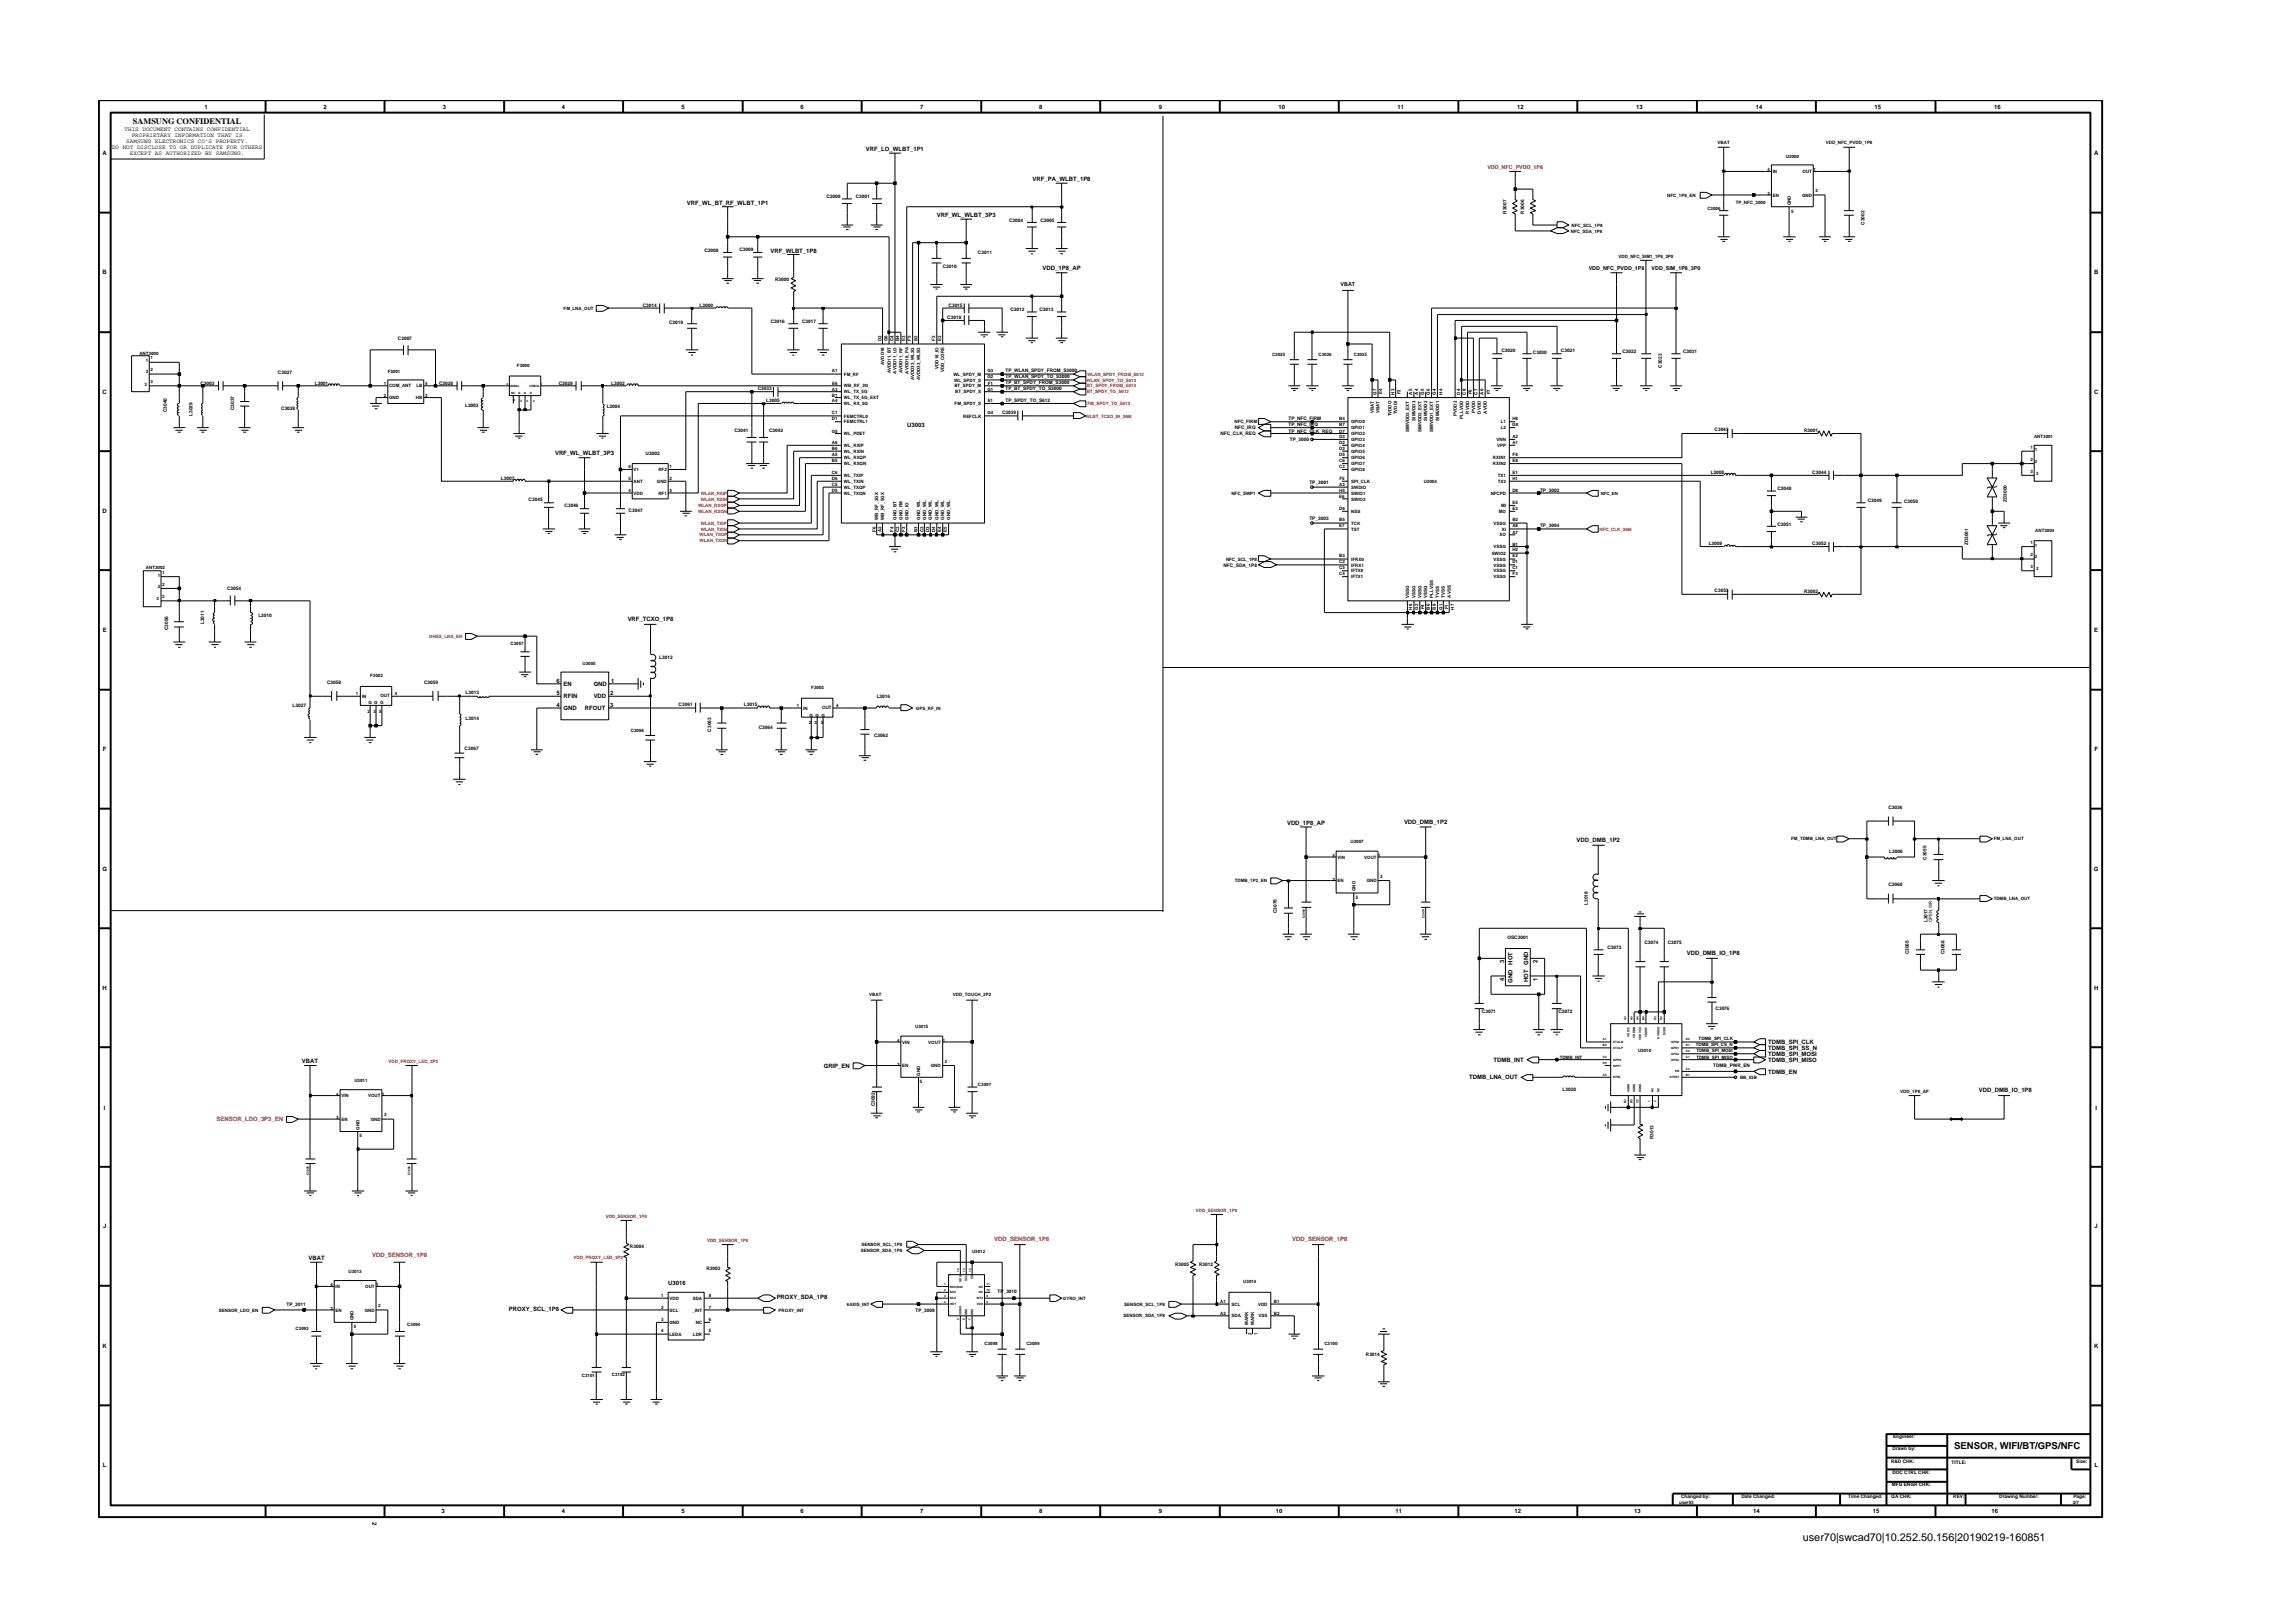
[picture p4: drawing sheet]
<svg xmlns="http://www.w3.org/2000/svg" width="297mm" height="210mm" viewBox="0 0 297 210" stroke-linecap="round" stroke-linejoin="round" font-family="sans-serif">
<defs><g id="words">
<text font-size="1.4" x="233.5" y="199.7">user70|swcad70|10.252.50.156|20190219-160851</text>
<text font-size="1.2" x="253.1" y="187.8">SENSOR, WIFI/BT/GPS/NFC</text>
<text font-size="1.1" x="17.2" y="16.1">SAMSUNG CONFIDENTIAL</text>
<g font-size=".8">
<text x="16.1" y="16.9">THIS DOCUMENT CONTAINS CONFIDENTIAL</text>
<text x="17.1" y="17.7">PROPRIETARY INFORMATION THAT IS</text>
<text x="26.5" y="14.1">1</text>
<text x="41.9" y="14.1">2</text>
<text x="57.4" y="14.1">3</text>
<text x="72.8" y="14.1">4</text>
<text x="88.3" y="14.1">5</text>
<text x="103.7" y="14.1">6</text>
<text x="119.2" y="14.1">7</text>
<text x="134.6" y="14.1">8</text>
<text x="150.1" y="14.1">9</text>
<text x="165.6" y="14.1">10</text>
<text x="181" y="14.1">11</text>
<text x="196.5" y="14.1">12</text>
<text x="211.9" y="14.1">13</text>
<text x="227.4" y="14.1">14</text>
<text x="242.8" y="14.1">15</text>
<text x="258.3" y="14.1">16</text>
<text x="13.3" y="20.1">A</text>
<text x="14.5" y="19.3">DO NOT DISCLOSE TO OR DUPLICATE FOR OTHERS</text>
<text x="16.4" y="18.5">SAMSUNG ELECTRONICS CO’S PROPERTY.</text>
<text x="16.8" y="20.1">EXCEPT AS AUTHORIZED BY SAMSUNG.</text>
<text x="112.2" y="19.5">VRF_LO_WLBT_1P1</text>
<text x="133.8" y="23.4">VRF_PA_WLBT_1P8</text>
<text x="271.3" y="20.1">A</text>
<text x="89" y="26.6">VRF_WL_BT_RF_WLBT_1P1</text>
<text x="121.3" y="28.1">VRF_WL_WLBT_3P3</text>
<text x="13.3" y="35.5">B</text>
<text x="99.8" y="32.7">VRF_WLBT_1P8</text>
<text x="135.1" y="35">VDD_1P8_AP</text>
<text x="271.3" y="35.5">B</text>
<text x="13.3" y="51">C</text>
<text x="271.3" y="51">C</text>
<text x="71.9" y="59">VRF_WL_WLBT_3P3</text>
<text x="117.5" y="55.3">U3003</text>
<text x="13.3" y="66.4">D</text>
<text x="13.3" y="81.9">E</text>
<text x="81.3" y="80.4">VRF_TCXO_1P8</text>
<text x="271.3" y="81.9">E</text>
<text x="72.1" y="88.5">6</text>
<text x="73" y="88.9">EN</text>
<text x="76.9" y="88.9">GND</text>
<text x="79.2" y="88.5">1</text>
<text x="72.1" y="91.6">4</text>
<text x="72.1" y="90.1">5</text>
<text x="73" y="92">GND</text>
<text x="73" y="90.5">RFIN</text>
<text x="75.8" y="92">RFOUT</text>
<text x="76.9" y="90.5">VDD</text>
<text x="79" y="90.1">2</text>
<text x="79" y="91.6">3</text>
<text x="13.3" y="97.3">F</text>
<text x="271.3" y="97.3">F</text>
<text x="166.7" y="106.8">VDD_1P8_AP</text>
<text x="181.9" y="106.7">VDD_DMB_1P2</text>
<text x="13.3" y="112.8">G</text>
<text x="204.2" y="109">VDD_DMB_1P2</text>
<text x="271.3" y="112.8">G</text>
<text x="194.8" y="124.7" transform="rotate(-90 194.8 124.7)">3</text>
<text x="195.9" y="125" transform="rotate(-90 195.9 125)">HOT</text>
<text x="198" y="125" transform="rotate(-90 198 125)">GND</text>
<text x="199.2" y="124.7" transform="rotate(-90 199.2 124.7)">2</text>
<text x="218.5" y="123.7">VDD_DMB_IO_1P8</text>
<text x="13.3" y="128.2">H</text>
<text x="194.8" y="127" transform="rotate(-90 194.8 127)">4</text>
<text x="195.9" y="127.3" transform="rotate(-90 195.9 127.3)">GND</text>
<text x="198" y="127.3" transform="rotate(-90 198 127.3)">HOT</text>
<text x="199.2" y="127" transform="rotate(-90 199.2 127)">1</text>
<text x="271.3" y="128.2">H</text>
<text x="39.1" y="137.7">VBAT</text>
<text x="193.5" y="137.6">TDMB_INT</text>
<text x="229.1" y="136">TDMB_SPI_SS_N</text>
<text x="229.1" y="136.8">TDMB_SPI_MOSI</text>
<text x="229.1" y="137.6">TDMB_SPI_MISO</text>
<text x="229.1" y="135.3">TDMB_SPI_CLK</text>
<text x="13.5" y="143.7">I</text>
<text x="106.7" y="138.3">GRIP_EN</text>
<text x="190.3" y="139.8">TDMB_LNA_OUT</text>
<text x="229.1" y="139.1">TDMB_EN</text>
<text x="256.4" y="141.4">VDD_DMB_IO_1P8</text>
<text x="271.4" y="143.7">I</text>
<text x="13.4" y="159.1">J</text>
<text x="271.3" y="159.1">J</text>
<text x="40" y="163.2">VBAT</text>
<text x="86.6" y="166.5">U3016</text>
<text x="65.9" y="169.8">PROXY_SCL_1P8</text>
<text x="100.6" y="168.3">PROXY_SDA_1P8</text>
<text x="13.3" y="174.6">K</text>
<text x="271.3" y="174.6">K</text>
<text x="13.3" y="190">L</text>
<text x="271.3" y="190">L</text>
<text x="48.3" y="197.2" transform="rotate(90 48.3 197.2)">2</text>
<text x="57.2" y="196">3</text>
<text x="72.8" y="196.1">4</text>
<text x="88.3" y="196.1">5</text>
<text x="103.7" y="196.1">6</text>
<text x="119.2" y="196.1">7</text>
<text x="134.6" y="196.1">8</text>
<text x="150.1" y="196.1">9</text>
<text x="165.3" y="196.1">10</text>
<text x="180.8" y="196.1">11</text>
<text x="196.2" y="196.1">12</text>
<text x="211.7" y="196.1">13</text>
<text x="227.1" y="196.1">14</text>
<text x="242.6" y="196.1">15</text>
<text x="258" y="196.1">16</text>
</g>
<g font-size=".8" fill="#f00">
<text x="28.1" y="145.3">SENSOR_LDO_3P3_EN</text>
<text x="128.8" y="160.8">VDD_SENSOR_1P8</text>
<text x="167.4" y="160.8">VDD_SENSOR_1P8</text>
<text x="48.2" y="162.9">VDD_SENSOR_1P8</text>
</g>
<text font-size=".7" fill="#f00" x="192.7" y="21.9">VDD_NFC_PVDD_1P8</text>
<g font-size=".7">
<text x="205.8" y="35">VDD_NFC_PVDD_1P8</text>
<text x="213.9" y="35">VDD_SIM_1P8_3P0</text>
<text x="173.7" y="37.1">VBAT</text>
</g>
<g font-size=".6">
<text x="222.5" y="18.7">VBAT</text>
<text x="229" y="22.2">4</text>
<text x="229.6" y="22.4">IN</text>
<text x="231.3" y="20.4">U3000</text>
<text x="233.5" y="22.4">OUT</text>
<text x="234.9" y="22.2">1</text>
<text x="236.5" y="18.7">VDD_NFC_PVDD_1P8</text>
<text x="107" y="25.7">C3000</text>
<text x="110.9" y="25.7">C3001</text>
<text x="130.7" y="28.7">C3004</text>
<text x="134.8" y="28.7">C3005</text>
<text x="195.2" y="27.7" transform="rotate(-90 195.2 27.7)">R3007</text>
<text x="197.4" y="27.7" transform="rotate(-90 197.4 27.7)">R3006</text>
<text x="203.6" y="29.4">NFC_SCL_1P8</text>
<text x="216" y="25.5">NFC_1P8_EN</text>
<text x="221.2" y="27.2">C3006</text>
<text x="224.8" y="26.5">TP_NFC_3000</text>
<text x="229" y="25.3">3</text>
<text x="229.6" y="25.5">EN</text>
<text x="232" y="26.6" transform="rotate(-90 232 26.6)">GND</text>
<text x="232" y="27.6">5</text>
<text x="233.4" y="25.5">GND</text>
<text x="235.2" y="24.9">2</text>
<text x="241.5" y="29.1" transform="rotate(-90 241.5 29.1)">C3002</text>
<text x="91.3" y="32.6">C3008</text>
<text x="95.8" y="32.5">C3009</text>
<text x="122.1" y="34.7">C3010</text>
<text x="126.7" y="33">C3011</text>
<text x="203.5" y="30.1">NFC_SDA_1P8</text>
<text x="209.7" y="33.4">VDD_NFC_SIM1_1P8_3P0</text>
<text x="73" y="40.1">FM_LNA_OUT</text>
<text x="83.3" y="39.7">C3014</text>
<text x="86.7" y="42">C3019</text>
<text x="90.6" y="39.7">L3000</text>
<text x="99.8" y="41.9">C3016</text>
<text x="100.4" y="36.4">R3000</text>
<text x="103.9" y="41.9">C3017</text>
<text x="122.7" y="41.3">C3018</text>
<text x="122.9" y="39.7">C3015</text>
<text x="130.9" y="40.3">C3012</text>
<text x="134.6" y="40.3">C3013</text>
<text x="18.1" y="46">ANT3000</text>
<text x="18.9" y="46.8">1</text>
<text x="19.5" y="46.5">1</text>
<text x="51.5" y="44.1">C3007</text>
<text x="67" y="47.5">F3000</text>
<text x="114.2" y="44.2" transform="rotate(-90 114.2 44.2)">D2</text>
<text x="114.5" y="47.3" transform="rotate(-90 114.5 47.3)">AVDD18</text>
<text x="115" y="44.2" transform="rotate(-90 115 44.2)">G6</text>
<text x="115.7" y="44.2" transform="rotate(-90 115.7 44.2)">C4</text>
<text x="116.5" y="44.2" transform="rotate(-90 116.5 44.2)">B4</text>
<text x="117.2" y="44.2" transform="rotate(-90 117.2 44.2)">E3</text>
<text x="118" y="44.1" transform="rotate(-90 118 44.1)">F5</text>
<text x="118.9" y="44.2" transform="rotate(-90 118.9 44.2)">B2</text>
<text x="121.1" y="44.1" transform="rotate(-90 121.1 44.1)">F2</text>
<text x="121.6" y="47.8" transform="rotate(-90 121.6 47.8)">VDD18_IO</text>
<text x="121.9" y="44.2" transform="rotate(-90 121.9 44.2)">E2</text>
<text x="164.8" y="46.1">C3025</text>
<text x="170.8" y="46.1">C3026</text>
<text x="175.4" y="46.1">C3035</text>
<text x="194.5" y="45.6">C3020</text>
<text x="198.6" y="45.9">C3030</text>
<text x="202.2" y="45.6">C3021</text>
<text x="210.2" y="45.7">C3022</text>
<text x="215.3" y="47.7" transform="rotate(-90 215.3 47.7)">C3023</text>
<text x="218" y="45.7">C3031</text>
<text x="18.7" y="50">3</text>
<text x="18.9" y="48.4">2</text>
<text x="19.5" y="48.1">2</text>
<text x="19.5" y="49.6">3</text>
<text x="21.6" y="53.4" transform="rotate(-90 21.6 53.4)">C3040</text>
<text x="24.9" y="53.9" transform="rotate(-90 24.9 53.9)">L3029</text>
<text x="26" y="49.8">C3003</text>
<text x="30.3" y="53.1" transform="rotate(-90 30.3 53.1)">C3037</text>
<text x="36" y="48.5">C3027</text>
<text x="36.4" y="53.1">C3038</text>
<text x="40.8" y="49.8">L3001</text>
<text x="49.7" y="51.4">2</text>
<text x="49.7" y="49.8">1</text>
<text x="50.2" y="48.3">F3001</text>
<text x="50.4" y="50.2">COM_ANT</text>
<text x="50.4" y="51.7">GND</text>
<text x="53.9" y="51.7">HB</text>
<text x="53.9" y="50.2">LB</text>
<text x="55.1" y="49.8">4</text>
<text x="55.1" y="51.4">3</text>
<text x="56.9" y="49.8">C3028</text>
<text x="60.2" y="52.7">L3003</text>
<text x="72.4" y="49.8">C3029</text>
<text x="78.6" y="52.9">L3004</text>
<text x="79.2" y="49.8">L3002</text>
<text x="98.2" y="50.6">C3033</text>
<text x="99.3" y="52.1">L3005</text>
<text x="107.8" y="51.4">B1</text>
<text x="107.8" y="53.7">C1</text>
<text x="107.8" y="48.2">A1</text>
<text x="107.8" y="50.6">A3</text>
<text x="107.8" y="52.1">A4</text>
<text x="107.8" y="49.9">E6</text>
<text x="109.3" y="50.2">WB_RF_2G</text>
<text x="109.3" y="51.7">WL_TX_5G_EXT</text>
<text x="109.3" y="48.7">FM_RF</text>
<text x="109.3" y="51">WL_TX_5G</text>
<text x="109.3" y="52.5">WL_RX_5G</text>
<text x="115.4" y="48.4" transform="rotate(-90 115.4 48.4)">AVDD11_BT</text>
<text x="116.1" y="48.4" transform="rotate(-90 116.1 48.4)">AVDD11_LO</text>
<text x="116.9" y="48.4" transform="rotate(-90 116.9 48.4)">AVDD11_RF</text>
<text x="117.7" y="48.4" transform="rotate(-90 117.7 48.4)">AVDD18_PA</text>
<text x="118.4" y="49.3" transform="rotate(-90 118.4 49.3)">AVDD33_WL2G</text>
<text x="119.2" y="49.3" transform="rotate(-90 119.2 49.3)">AVDD33_WL5G</text>
<text x="122.3" y="48.2" transform="rotate(-90 122.3 48.2)">VDD_CORE</text>
<text x="123.5" y="48.7">WL_SPDY_M</text>
<text x="123.6" y="49.4">WL_SPDY_S</text>
<text x="123.6" y="50.2">BT_SPDY_M</text>
<text x="123.7" y="52.5">FM_SPDY_S</text>
<text x="123.7" y="51">BT_SPDY_S</text>
<text x="127.9" y="49">G2</text>
<text x="127.9" y="48.2">G3</text>
<text x="127.9" y="53.7">G4</text>
<text x="127.9" y="50.6">G1</text>
<text x="127.9" y="52.1">E1</text>
<text x="128" y="49.9">F1</text>
<text x="129.8" y="53.6">C3039</text>
<text x="130.2" y="48.2">TP_WLAN_SPDY_FROM_S3000</text>
<text x="130.2" y="50.5">TP_BT_SPDY_TO_S3000</text>
<text x="130.2" y="52.1">TP_SPDY_TO_S612</text>
<text x="130.2" y="49">TP_WLAN_SPDY_TO_S3000</text>
<text x="130.2" y="49.8">TP_BT_SPDY_FROM_S3000</text>
<text x="178" y="53.5" transform="rotate(-90 178 53.5)">VBAT</text>
<text x="178.3" y="51.1" transform="rotate(-90 178.3 51.1)">G7</text>
<text x="178.7" y="53.5" transform="rotate(-90 178.7 53.5)">VBAT</text>
<text x="179.1" y="51.1" transform="rotate(-90 179.1 51.1)">E4</text>
<text x="180.2" y="54" transform="rotate(-90 180.2 54)">TVDDO</text>
<text x="180.7" y="51.1" transform="rotate(-90 180.7 51.1)">H3</text>
<text x="181" y="53.7" transform="rotate(-90 181 53.7)">TVDDI</text>
<text x="181.4" y="51.1" transform="rotate(-90 181.4 51.1)">F2</text>
<text x="183" y="51.1" transform="rotate(-90 183 51.1)">A5</text>
<text x="183.7" y="51.1" transform="rotate(-90 183.7 51.1)">A4</text>
<text x="184.5" y="51.1" transform="rotate(-90 184.5 51.1)">G5</text>
<text x="185.2" y="51.1" transform="rotate(-90 185.2 51.1)">G6</text>
<text x="186" y="51.1" transform="rotate(-90 186 51.1)">G4</text>
<text x="186.8" y="51.1" transform="rotate(-90 186.8 51.1)">H4</text>
<text x="188.7" y="53.9" transform="rotate(-90 188.7 53.9)">PVDD2</text>
<text x="189.1" y="51.1" transform="rotate(-90 189.1 51.1)">D4</text>
<text x="189.9" y="51.1" transform="rotate(-90 189.9 51.1)">C8</text>
<text x="190.3" y="53.6" transform="rotate(-90 190.3 53.6)">RVDD</text>
<text x="190.7" y="51.1" transform="rotate(-90 190.7 51.1)">F6</text>
<text x="191.1" y="53.5" transform="rotate(-90 191.1 53.5)">PVDD</text>
<text x="191.4" y="51.1" transform="rotate(-90 191.4 51.1)">C7</text>
<text x="191.8" y="53.6" transform="rotate(-90 191.8 53.6)">DVDD</text>
<text x="192.2" y="51.1" transform="rotate(-90 192.2 51.1)">A6</text>
<text x="192.6" y="53.6" transform="rotate(-90 192.6 53.6)">AVDD</text>
<text x="193" y="51.1" transform="rotate(-90 193 51.1)">F7</text>
<text x="83.6" y="58.9">U3002</text>
<text x="95.1" y="56">C3041</text>
<text x="99.6" y="56">C3042</text>
<text x="107.8" y="56">G5</text>
<text x="107.8" y="54.4">D1</text>
<text x="107.8" y="57.6">A6</text>
<text x="107.8" y="59.8">B5</text>
<text x="107.8" y="58.3">B6</text>
<text x="107.8" y="59.1">A5</text>
<text x="109.3" y="56.4">WL_PDET</text>
<text x="109.3" y="54.1">FEMCTRL0</text>
<text x="109.3" y="54.8">FEMCTRL1</text>
<text x="109.3" y="59.5">WL_RXQP</text>
<text x="109.3" y="57.9">WL_RXIP</text>
<text x="109.3" y="58.7">WL_RXIN</text>
<text x="124.8" y="54.1">REFCLK</text>
<text x="158.1" y="56.4">NFC_CLK_REQ</text>
<text x="159.9" y="54.8">NFC_FIRM</text>
<text x="160" y="55.6">NFC_IRQ</text>
<text x="166.9" y="56">TP_NFC_CLK_REQ</text>
<text x="166.9" y="54.4">TP_NFC_FIRM</text>
<text x="166.9" y="55.2">TP_NFC_IRQ</text>
<text x="167.1" y="57.1">TP_3000</text>
<text x="173.5" y="56.8">G3</text>
<text x="173.5" y="54.4">B4</text>
<text x="173.5" y="57.6">D2</text>
<text x="173.5" y="58.3">D3</text>
<text x="173.5" y="59.8">C6</text>
<text x="173.5" y="56">D7</text>
<text x="173.5" y="59.1">D5</text>
<text x="173.5" y="55.2">B7</text>
<text x="175" y="54.8">GPIO0</text>
<text x="175" y="57.9">GPIO4</text>
<text x="175" y="58.7">GPIO5</text>
<text x="175" y="57.1">GPIO3</text>
<text x="175" y="56.4">GPIO2</text>
<text x="175" y="59.5">GPIO6</text>
<text x="175" y="55.6">GPIO1</text>
<text x="182.5" y="56" transform="rotate(-90 182.5 56)">SIMVDD3_EXT</text>
<text x="183.4" y="54.5" transform="rotate(-90 183.4 54.5)">SIMVDD3</text>
<text x="184.1" y="56" transform="rotate(-90 184.1 56)">SIMVDD2_EXT</text>
<text x="184.9" y="54.5" transform="rotate(-90 184.9 54.5)">SIMVDD2</text>
<text x="185.7" y="56" transform="rotate(-90 185.7 56)">SIMVDD1_EXT</text>
<text x="186.4" y="54.5" transform="rotate(-90 186.4 54.5)">SIMVDD1</text>
<text x="189.6" y="54.2" transform="rotate(-90 189.6 54.2)">PLLVDD</text>
<text x="193.4" y="59.5">RXIN1</text>
<text x="193.9" y="57.1">VNN</text>
<text x="193.9" y="57.9">VPP</text>
<text x="194.4" y="54.8">L1</text>
<text x="194.4" y="55.6">L2</text>
<text x="195.9" y="55.2">G8</text>
<text x="195.9" y="54.4">H8</text>
<text x="195.9" y="57.6">A1</text>
<text x="195.9" y="56.8">A2</text>
<text x="195.9" y="59.8">E8</text>
<text x="195.9" y="59.1">F8</text>
<text x="222.1" y="55.8">C3043</text>
<text x="233.7" y="56">R3001</text>
<text x="263" y="58.1">1</text>
<text x="263" y="59.7">2</text>
<text x="263.5" y="56.8">ANT3001</text>
<text x="263.6" y="58.4">1</text>
<text x="263.6" y="60">2</text>
<text x="64.9" y="62.2">L3007</text>
<text x="68.5" y="64.9">C3045</text>
<text x="73.1" y="65.7">C3046</text>
<text x="81.4" y="60.6">6</text>
<text x="81.4" y="63.7">4</text>
<text x="81.4" y="62.2">5</text>
<text x="82.1" y="61">V1</text>
<text x="82.1" y="64.1">VDD</text>
<text x="82.1" y="62.6">ANT</text>
<text x="85.1" y="62.6">GND</text>
<text x="85.3" y="64.1">RF1</text>
<text x="85.3" y="61">RF2</text>
<text x="86.7" y="62.2">2</text>
<text x="86.7" y="63.7">3</text>
<text x="86.7" y="60.6">1</text>
<text x="107.8" y="63.7">D5</text>
<text x="107.8" y="62.1">D6</text>
<text x="107.8" y="63">C5</text>
<text x="107.8" y="61.4">C6</text>
<text x="109.3" y="64.1">WL_TXQN</text>
<text x="109.3" y="62.6">WL_TXIN</text>
<text x="109.3" y="63.3">WL_TXQP</text>
<text x="109.3" y="61.8">WL_TXIP</text>
<text x="109.3" y="60.3">WL_RXQN</text>
<text x="159.5" y="64.1">NFC_SWP1</text>
<text x="169.6" y="62.7">TP_3001</text>
<text x="173.5" y="60.6">C3</text>
<text x="173.5" y="63.7">H5</text>
<text x="173.5" y="63">A3</text>
<text x="173.5" y="64.5">E6</text>
<text x="173.5" y="62.1">F5</text>
<text x="175" y="61">GPIO8</text>
<text x="175" y="64.1">SWIO1</text>
<text x="175" y="62.6">SPI_CLK</text>
<text x="175" y="64.8">SWIO3</text>
<text x="175" y="60.3">GPIO7</text>
<text x="175" y="63.3">SWDIO</text>
<text x="184.4" y="62.6">U3004</text>
<text x="193.1" y="64.1">NFCPD</text>
<text x="193.4" y="60.3">RXIN2</text>
<text x="194" y="62.6">TX2</text>
<text x="194" y="61.8">TX1</text>
<text x="194.5" y="65.7">MI</text>
<text x="195.9" y="62.1">H1</text>
<text x="195.9" y="63.7">D8</text>
<text x="195.9" y="61.4">E1</text>
<text x="195.9" y="65.3">E5</text>
<text x="199.5" y="63.8">TP_3002</text>
<text x="207.4" y="64.1">NFC_EN</text>
<text x="221.6" y="61.4">L3008</text>
<text x="230.2" y="63.5">C3048</text>
<text x="234.8" y="61.4">C3044</text>
<text x="242" y="65.1">C3049</text>
<text x="246.7" y="65.2">C3050</text>
<text x="260" y="65.1" transform="rotate(-90 260 65.1)">ZD3000</text>
<text x="263" y="61.2">3</text>
<text x="263.8" y="61.5">3</text>
<text x="81.4" y="66.3">C3047</text>
<text x="113.4" y="68.9" transform="rotate(-90 113.4 68.9)">F6</text>
<text x="113.8" y="67.3" transform="rotate(-90 113.8 67.3)">WB_RF_2GX</text>
<text x="114.2" y="68.9" transform="rotate(-90 114.2 68.9)">A2</text>
<text x="114.5" y="67.3" transform="rotate(-90 114.5 67.3)">WB_RF_5GX</text>
<text x="115.7" y="68.9" transform="rotate(-90 115.7 68.9)">F4</text>
<text x="116.1" y="67.3" transform="rotate(-90 116.1 67.3)">GND_BT</text>
<text x="116.5" y="68.9" transform="rotate(-90 116.5 68.9)">C2</text>
<text x="116.9" y="67.3" transform="rotate(-90 116.9 67.3)">GND_FM</text>
<text x="117.2" y="68.9" transform="rotate(-90 117.2 68.9)">F3</text>
<text x="117.7" y="67.3" transform="rotate(-90 117.7 67.3)">GND_IO</text>
<text x="118.9" y="68.9" transform="rotate(-90 118.9 68.9)">B3</text>
<text x="119.2" y="67.3" transform="rotate(-90 119.2 67.3)">GND_WL</text>
<text x="119.6" y="68.9" transform="rotate(-90 119.6 68.9)">C3</text>
<text x="120" y="67.3" transform="rotate(-90 120 67.3)">GND_WL</text>
<text x="120.4" y="68.9" transform="rotate(-90 120.4 68.9)">D3</text>
<text x="120.7" y="67.3" transform="rotate(-90 120.7 67.3)">GND_WL</text>
<text x="121.1" y="68.9" transform="rotate(-90 121.1 68.9)">D4</text>
<text x="121.6" y="67.3" transform="rotate(-90 121.6 67.3)">GND_WL</text>
<text x="121.9" y="68.9" transform="rotate(-90 121.9 68.9)">E4</text>
<text x="122.3" y="67.3" transform="rotate(-90 122.3 67.3)">GND_WL</text>
<text x="122.7" y="68.9" transform="rotate(-90 122.7 68.9)">E5</text>
<text x="123.1" y="67.3" transform="rotate(-90 123.1 67.3)">GND_WL</text>
<text x="169.6" y="67.4">TP_3003</text>
<text x="173.5" y="67.5">B5</text>
<text x="173.5" y="66">D6</text>
<text x="173.5" y="68.3">E7</text>
<text x="175" y="68">TCK</text>
<text x="175" y="68.7">TST</text>
<text x="175" y="66.4">NSS</text>
<text x="193.2" y="71.9">SWIO2</text>
<text x="193.5" y="71">VSSG</text>
<text x="193.5" y="68">VSSG</text>
<text x="194.2" y="66.4">MO</text>
<text x="194.3" y="69.5">XO</text>
<text x="194.6" y="68.7">XI</text>
<text x="195.9" y="69.2">A7</text>
<text x="195.9" y="68.3">A8</text>
<text x="195.9" y="70.7">B1</text>
<text x="195.9" y="67.5">B2</text>
<text x="195.9" y="71.4">H2</text>
<text x="195.9" y="66">E3</text>
<text x="199.5" y="68.3">TP_3004</text>
<text x="221.3" y="70.6">L3009</text>
<text x="230.2" y="68.1">C3051</text>
<text x="234.8" y="70.6">C3052</text>
<text x="255" y="70.6" transform="rotate(-90 255 70.6)">ZD3001</text>
<text x="263" y="70.5">1</text>
<text x="263.6" y="70.8">1</text>
<text x="263.7" y="68.9">ANT3004</text>
<text x="18.9" y="73.8">ANT3002</text>
<text x="20.3" y="77.8">3</text>
<text x="20.4" y="74.7">1</text>
<text x="20.4" y="76.2">2</text>
<text x="21" y="74.4">1</text>
<text x="21" y="75.9">2</text>
<text x="21" y="77.4">3</text>
<text x="29.4" y="76.4">C3054</text>
<text x="158.5" y="73.4">NFC_SDA_1P8</text>
<text x="158.8" y="72.6">NFC_SCL_1P8</text>
<text x="173.5" y="72.2">B3</text>
<text x="173.5" y="73">C2</text>
<text x="173.5" y="74.5">C4</text>
<text x="173.5" y="73.7">C5</text>
<text x="175" y="72.6">IFRX0</text>
<text x="175" y="73.4">IFRX1</text>
<text x="175" y="74.9">IFTX1</text>
<text x="175" y="74.2">IFTX0</text>
<text x="182.5" y="77.4" transform="rotate(-90 182.5 77.4)">VSSG</text>
<text x="183.4" y="77.4" transform="rotate(-90 183.4 77.4)">VSSG</text>
<text x="184.1" y="77.4" transform="rotate(-90 184.1 77.4)">VSSG</text>
<text x="184.9" y="77.4" transform="rotate(-90 184.9 77.4)">VSSG</text>
<text x="185.7" y="77.4" transform="rotate(-90 185.7 77.4)">PLLVSS</text>
<text x="186.4" y="77.4" transform="rotate(-90 186.4 77.4)">TVSS</text>
<text x="187.2" y="77.4" transform="rotate(-90 187.2 77.4)">TVSS</text>
<text x="187.9" y="77.4" transform="rotate(-90 187.9 77.4)">AVSS</text>
<text x="193.5" y="74.9">VSSG</text>
<text x="193.5" y="73.4">VSSG</text>
<text x="193.5" y="74.2">VSSG</text>
<text x="193.5" y="72.6">VSSG</text>
<text x="195.9" y="73">D1</text>
<text x="195.9" y="73.7">C1</text>
<text x="195.9" y="72.2">E2</text>
<text x="195.9" y="74.5">F3</text>
<text x="222.1" y="76.7">C3053</text>
<text x="233.7" y="76.8">R3002</text>
<text x="263" y="72.1">2</text>
<text x="263" y="73.6">3</text>
<text x="263.6" y="72.3">2</text>
<text x="263.8" y="73.9">3</text>
<text x="21.8" y="81.6" transform="rotate(-90 21.8 81.6)">C3056</text>
<text x="26.4" y="80.9" transform="rotate(-90 26.4 80.9)">L3011</text>
<text x="33.5" y="80">L3010</text>
<text x="66.1" y="83.6">C3057</text>
<text x="183" y="79" transform="rotate(-90 183 79)">H6</text>
<text x="183.7" y="79" transform="rotate(-90 183.7 79)">G2</text>
<text x="184.5" y="78.9" transform="rotate(-90 184.5 78.9)">F4</text>
<text x="185.2" y="79" transform="rotate(-90 185.2 79)">B6</text>
<text x="186" y="79" transform="rotate(-90 186 79)">B8</text>
<text x="186.8" y="79" transform="rotate(-90 186.8 79)">G1</text>
<text x="187.6" y="78.9" transform="rotate(-90 187.6 78.9)">F1</text>
<text x="188.4" y="79" transform="rotate(-90 188.4 79)">H7</text>
<text x="42.4" y="88.6">C3058</text>
<text x="47.9" y="87.7">F3002</text>
<text x="54.9" y="88.6">C3059</text>
<text x="60.3" y="89.9">L3013</text>
<text x="75.5" y="86.1">U3005</text>
<text x="85.4" y="85.3">L3012</text>
<text x="105.1" y="89.2">F3003</text>
<text x="37.9" y="91.6">L3027</text>
<text x="46.1" y="90">1</text>
<text x="46.9" y="90.5">IN</text>
<text x="47.6" y="92.3">2</text>
<text x="47.7" y="91.2">G G G</text>
<text x="48.4" y="92.3">3</text>
<text x="49.1" y="92.3">5</text>
<text x="49.3" y="90.3">OUT</text>
<text x="51.2" y="90">4</text>
<text x="60.3" y="93.2">L3014</text>
<text x="81.7" y="94.8">C3066</text>
<text x="87.9" y="91.5">C3061</text>
<text x="92.1" y="94.8" transform="rotate(-90 92.1 94.8)">C3063</text>
<text x="96.4" y="91.5">L3015</text>
<text x="98.3" y="94.5">C3064</text>
<text x="103.2" y="91.6">1</text>
<text x="104" y="92">IN</text>
<text x="104.8" y="93.8">2</text>
<text x="104.9" y="92.8">G G G</text>
<text x="105.5" y="93.8">3</text>
<text x="106.4" y="93.8">5</text>
<text x="106.5" y="91.9">OUT</text>
<text x="108.3" y="91.6">4</text>
<text x="113.2" y="95.5">C3062</text>
<text x="113.6" y="90.4">L3016</text>
<text x="118.6" y="91.9">GPS_RF_IN</text>
<text x="60.2" y="97.2">C3067</text>
<text x="244.6" y="104.8">C3036</text>
<text x="172.6" y="111">4</text>
<text x="173.3" y="111.2">VIN</text>
<text x="174.9" y="109.2">U3007</text>
<text x="176.7" y="111.2">VOUT</text>
<text x="178.5" y="111">1</text>
<text x="178.8" y="113.7">2</text>
<text x="232" y="108.9">FM_TDMB_LNA_OUT</text>
<text x="244.7" y="110.5">L3006</text>
<text x="249.5" y="111.4" transform="rotate(-90 249.5 111.4)">C3055</text>
<text x="258.3" y="108.9">FM_LNA_OUT</text>
<text x="160" y="114.3">TDMB_1P2_EN</text>
<text x="165.4" y="118.3" transform="rotate(-90 165.4 118.3)">C3079</text>
<text x="172.6" y="114.1">3</text>
<text x="173.3" y="114.3">EN</text>
<text x="175.6" y="115.4" transform="rotate(-90 175.6 115.4)">GND</text>
<text x="175.6" y="116.4">5</text>
<text x="177" y="114.3">GND</text>
<text x="205.7" y="117.2" transform="rotate(-90 205.7 117.2)">L3018</text>
<text x="244.6" y="114.8">C3060</text>
<text x="249.7" y="119.5" transform="rotate(-90 249.7 119.5)">L3017</text>
<text x="250.3" y="119.5" transform="rotate(-90 250.3 119.5)">OPEN,WR</text>
<text x="258.3" y="116.7">TDMB_LNA_OUT</text>
<text x="195.3" y="121.7">OSC3001</text>
<text x="208.2" y="123">C3073</text>
<text x="213" y="122.3">C3074</text>
<text x="216.1" y="122.3">C3075</text>
<text x="247.3" y="123.6" transform="rotate(-90 247.3 123.6)">C3065</text>
<text x="251.9" y="123.6" transform="rotate(-90 251.9 123.6)">C3068</text>
<text x="112.6" y="129">VBAT</text>
<text x="123.5" y="129">VDD_TOUCH_2P2</text>
<text x="192" y="131.3">C3071</text>
<text x="201.9" y="131.3">C3072</text>
<text x="222.2" y="130.8">C3076</text>
<text x="116.2" y="135">4</text>
<text x="116.9" y="135.2">VIN</text>
<text x="118.6" y="133.2">U3015</text>
<text x="120.3" y="135.2">VOUT</text>
<text x="122.1" y="135">1</text>
<text x="122.4" y="137.7">2</text>
<text x="202" y="137.1">TDMB_INT</text>
<text x="212.2" y="136.3">U3010</text>
<text x="219.7" y="135.5">TDMB_SPI_CS_N</text>
<text x="219.7" y="137.1">TDMB_SPI_MISO</text>
<text x="219.7" y="136.3">TDMB_SPI_MOSI</text>
<text x="220" y="134.8">TDMB_SPI_CLK</text>
<text x="43.6" y="141.9">4</text>
<text x="44.2" y="142.1">VIN</text>
<text x="45.9" y="140.2">U3011</text>
<text x="47.7" y="142.1">VOUT</text>
<text x="49.5" y="141.9">1</text>
<text x="113.3" y="143.3" transform="rotate(-90 113.3 143.3)">C3092</text>
<text x="116.2" y="138">3</text>
<text x="116.9" y="138.2">EN</text>
<text x="119.2" y="140.4">5</text>
<text x="119.2" y="139.4" transform="rotate(-90 119.2 139.4)">GND</text>
<text x="120.6" y="138.2">GND</text>
<text x="126.7" y="140.7">C3097</text>
<text x="202.4" y="141.4">L3020</text>
<text x="221.9" y="138.3">TDMB_PWR_EN</text>
<text x="225.4" y="139.8">BB_IQB</text>
<text x="246.2" y="141.5">VDD_1P8_AP</text>
<text x="43.6" y="145">3</text>
<text x="44.2" y="145.2">EN</text>
<text x="46.6" y="146.3" transform="rotate(-90 46.6 146.3)">GND</text>
<text x="46.6" y="147.3">5</text>
<text x="48" y="145.2">GND</text>
<text x="49.7" y="144.6">2</text>
<text x="214.2" y="147.6" transform="rotate(-90 214.2 147.6)">R3013</text>
<text x="81.6" y="161.7">R3004</text>
<text x="111.6" y="161.4">SENSOR_SCL_1P8</text>
<text x="42.8" y="166.7">4</text>
<text x="43.5" y="166.9">IN</text>
<text x="45.1" y="164.9">U3013</text>
<text x="47.3" y="166.9">OUT</text>
<text x="48.7" y="166.7">1</text>
<text x="85.6" y="168">1</text>
<text x="91.5" y="164.6">R3003</text>
<text x="91.8" y="168">8</text>
<text x="111.5" y="162.2">SENSOR_SDA_1P8</text>
<text x="125.9" y="162.3">U3012</text>
<text x="129.2" y="167.6">TP_3010</text>
<text x="152.2" y="164">R3005</text>
<text x="155.3" y="164">R3012</text>
<text x="161.1" y="166.3">U3014</text>
<text x="28.4" y="169.9">SENSOR_LDO_EN</text>
<text x="37.1" y="169.2">TP_3011</text>
<text x="38.3" y="172.2">C3093</text>
<text x="42.8" y="169.7">3</text>
<text x="43.5" y="169.9">EN</text>
<text x="45.8" y="171.1" transform="rotate(-90 45.8 171.1)">GND</text>
<text x="45.8" y="172">5</text>
<text x="47.3" y="169.9">GND</text>
<text x="49" y="169.4">2</text>
<text x="52.8" y="171.7">C3094</text>
<text x="85.6" y="169.6">2</text>
<text x="85.6" y="171.1">3</text>
<text x="85.6" y="172.6">4</text>
<text x="86.7" y="168.4">VDD</text>
<text x="86.7" y="169.9">SCL</text>
<text x="86.7" y="171.5">GND</text>
<text x="86.7" y="173">LEDA</text>
<text x="89.7" y="169.9">_INT</text>
<text x="89.7" y="168.4">SDA</text>
<text x="89.8" y="173">LDR</text>
<text x="90.1" y="171.5">NC</text>
<text x="91.8" y="172.6">5</text>
<text x="91.8" y="171.1">6</text>
<text x="91.8" y="169.6">7</text>
<text x="100.9" y="169.9">PROXY_INT</text>
<text x="109.7" y="169.1">6AXIS_INT</text>
<text x="118.6" y="170">TP_3009</text>
<text x="137.7" y="168.4">GYRO_INT</text>
<text x="145.6" y="170.7">SENSOR_SDA_1P8</text>
<text x="145.6" y="169.1">SENSOR_SCL_1P8</text>
<text x="158.1" y="168.8">A1</text>
<text x="158.1" y="170.3">A2</text>
<text x="159.5" y="169.1">SCL</text>
<text x="159.5" y="170.7">SDA</text>
<text x="161.7" y="171.6" transform="rotate(-90 161.7 171.6)">MARK</text>
<text x="162.1" y="173" transform="rotate(-90 162.1 173)">2</text>
<text x="162.5" y="171.6" transform="rotate(-90 162.5 171.6)">MARK</text>
<text x="162.9" y="173" transform="rotate(-90 162.9 173)">1</text>
<text x="163" y="169.1">VDD</text>
<text x="163" y="170.7">VSS</text>
<text x="165" y="168.8">B1</text>
<text x="165" y="170.3">B2</text>
<text x="75.4" y="178.4">C3101</text>
<text x="79.3" y="178.3">C3102</text>
<text x="127.5" y="174.2">C3098</text>
<text x="133" y="174.2">C3099</text>
<text x="171.6" y="174.2">C3100</text>
<text x="176.9" y="175.6">R3014</text>
<text x="245" y="189.5">R&amp;D CHK:</text>
<text x="245.1" y="191">DOC CTRL CHK:</text>
<text x="245.2" y="187.9">Drawn by:</text>
<text x="245.2" y="186.4">Engineer:</text>
<text x="252.8" y="189.7">TITLE:</text>
<text x="269" y="189.5">Size:</text>
<text x="217.5" y="194.8">user93</text>
<text x="217.8" y="194.1">Changed by:</text>
<text x="225.6" y="194.1">Date Changed:</text>
<text x="239.4" y="194.1">Time Changed:</text>
<text x="245" y="194.1">QA CHK:</text>
<text x="245.1" y="192.5">MFG ENGR CHK:</text>
<text x="253" y="194.1">REV:</text>
<text x="259" y="194.1">Drawing Number:</text>
<text x="268.5" y="194.8">3/7</text>
<text x="268.6" y="194.1">Page:</text>
</g>
<g font-size=".6" fill="#f00">
<text x="140.7" y="49.4">WLAN_SPDY_TO_S612</text>
<text x="140.8" y="51">BT_SPDY_TO_S612</text>
<text x="140.8" y="50.2">BT_SPDY_FROM_S612</text>
<text x="140.9" y="48.7">WLAN_SPDY_FROM_S612</text>
<text x="140.9" y="52.5">FM_SPDY_TO_S612</text>
<text x="140.6" y="54.1">WLBT_TCXO_IN_26M</text>
<text x="90.5" y="65.7">WLAN_RXQP</text>
<text x="90.8" y="64.1">WLAN_RXIP</text>
<text x="90.8" y="64.8">WLAN_RXIN</text>
<text x="90.5" y="66.4">WLAN_RXQN</text>
<text x="90.6" y="69.5">WLAN_TXQP</text>
<text x="90.6" y="70.3">WLAN_TXQN</text>
<text x="90.8" y="68">WLAN_TXIP</text>
<text x="90.8" y="68.7">WLAN_TXIN</text>
<text x="207.2" y="68.7">NFC_CLK_26M</text>
<text x="55.6" y="82.6">GNSS_LNA_EN</text>
<text x="50.3" y="137.7">VDD_PROXY_LED_3P3</text>
<text x="78.5" y="157.8">VDD_SENSOR_1P8</text>
<text x="91.6" y="160.9">VDD_SENSOR_1P8</text>
<text x="154.9" y="157">VDD_SENSOR_1P8</text>
<text x="74.3" y="163.1">VDD_PROXY_LED_3P3</text>
</g>
<g font-size=".4">
<text x="65.6" y="49.8">4</text>
<text x="66" y="50.2">UNBAL</text>
<text x="66.2" y="51">NC</text>
<text x="66.5" y="51.9">6</text>
<text x="67.1" y="51.1">G</text>
<text x="67.4" y="52">5</text>
<text x="67.9" y="51.1">G</text>
<text x="68.2" y="52">3</text>
<text x="68.6" y="50.2">UNBAL</text>
<text x="68.6" y="51.1">G</text>
<text x="69.1" y="52">2</text>
<text x="70" y="49.8">1</text>
<text x="169" y="118.9" transform="rotate(-90 169 118.9)">C3069</text>
<text x="184.5" y="118.9" transform="rotate(-90 184.5 118.9)">C3070</text>
<text x="207.6" y="134.7">A1</text>
<text x="207.6" y="135.5">B2</text>
<text x="207.6" y="137.1">C4</text>
<text x="207.6" y="137.8">D5</text>
<text x="209" y="135.1">XTALN</text>
<text x="209" y="135.9">XTALP</text>
<text x="209" y="137.4">GPP0</text>
<text x="210.7" y="132.1" transform="rotate(-90 210.7 132.1)">A2</text>
<text x="211.1" y="134.3" transform="rotate(-90 211.1 134.3)">VDD12</text>
<text x="211.5" y="132.1" transform="rotate(-90 211.5 132.1)">A3</text>
<text x="211.8" y="134.4" transform="rotate(-90 211.8 134.4)">VDDBB</text>
<text x="212.3" y="132.1" transform="rotate(-90 212.3 132.1)">A4</text>
<text x="212.6" y="134.7" transform="rotate(-90 212.6 134.7)">VDDVCO</text>
<text x="213" y="132.1" transform="rotate(-90 213 132.1)">B4</text>
<text x="213.4" y="134.4" transform="rotate(-90 213.4 134.4)">VDDRF</text>
<text x="214.5" y="132.1" transform="rotate(-90 214.5 132.1)">D3</text>
<text x="215" y="134.5" transform="rotate(-90 215 134.5)">DVDDIO</text>
<text x="215.3" y="132.1" transform="rotate(-90 215.3 132.1)">D4</text>
<text x="215.7" y="134.1" transform="rotate(-90 215.7 134.1)">DVDD</text>
<text x="216.5" y="137.4">GPD3</text>
<text x="216.5" y="135.9">GPD1</text>
<text x="216.5" y="135.1">GPD0</text>
<text x="216.5" y="136.7">GPD2</text>
<text x="218.4" y="137.1">C1</text>
<text x="218.4" y="135.5">D1</text>
<text x="218.4" y="134.7">D2</text>
<text x="218.4" y="136.2">C2</text>
<text x="207.6" y="139.4">A5</text>
<text x="209" y="139.7">RFIN</text>
<text x="209" y="138.2">GPP1</text>
<text x="210.7" y="142.9" transform="rotate(-90 210.7 142.9)">B3</text>
<text x="211.1" y="141.5" transform="rotate(-90 211.1 141.5)">AGND</text>
<text x="211.5" y="142.9" transform="rotate(-90 211.5 142.9)">B5</text>
<text x="211.8" y="141.5" transform="rotate(-90 211.8 141.5)">AGND</text>
<text x="212.3" y="142.9" transform="rotate(-90 212.3 142.9)">C5</text>
<text x="212.6" y="141.5" transform="rotate(-90 212.6 141.5)">DGND</text>
<text x="213.8" y="142.8" transform="rotate(-90 213.8 142.8)">1</text>
<text x="214.2" y="141.5" transform="rotate(-90 214.2 141.5)">NC</text>
<text x="214.5" y="142.8" transform="rotate(-90 214.5 142.8)">2</text>
<text x="215" y="141.5" transform="rotate(-90 215 141.5)">NC</text>
<text x="216.3" y="139.7">ATEST</text>
<text x="217" y="138.9">EN</text>
<text x="218.4" y="139.4">B1</text>
<text x="218.4" y="138.6">C3</text>
<text x="40" y="152.2" transform="rotate(-90 40 152.2)">C3095</text>
<text x="53.1" y="152.2" transform="rotate(-90 53.1 152.2)">C3096</text>
<text x="122.3" y="166.5">1</text>
<text x="122.3" y="167.2">2</text>
<text x="123" y="166.8">SDO|SA0</text>
<text x="123" y="167.6">SDX</text>
<text x="124.3" y="164.8" transform="rotate(-90 124.3 164.8)">14</text>
<text x="124.5" y="166" transform="rotate(-90 124.5 166)">SDA</text>
<text x="125" y="164.8" transform="rotate(-90 125 164.8)">13</text>
<text x="125.3" y="166" transform="rotate(-90 125.3 166)">SCL</text>
<text x="125.8" y="164.8" transform="rotate(-90 125.8 164.8)">12</text>
<text x="126.1" y="165.7" transform="rotate(-90 126.1 165.7)">CS</text>
<text x="126.8" y="167.6">NC</text>
<text x="126.8" y="166.8">NC</text>
<text x="127.8" y="167.2">10</text>
<text x="127.8" y="166.4">11</text>
<text x="122.3" y="168.8">4</text>
<text x="122.3" y="168">3</text>
<text x="123" y="169.1">INT1</text>
<text x="123" y="168.3">SCX</text>
<text x="124.2" y="171" transform="rotate(-90 124.2 171)">5</text>
<text x="124.5" y="170.4" transform="rotate(-90 124.5 170.4)">VDDIO</text>
<text x="125" y="171" transform="rotate(-90 125 171)">6</text>
<text x="125.3" y="170.4" transform="rotate(-90 125.3 170.4)">GND</text>
<text x="125.8" y="171" transform="rotate(-90 125.8 171)">7</text>
<text x="126.1" y="170.4" transform="rotate(-90 126.1 170.4)">GND</text>
<text x="126.5" y="168.3">INT2</text>
<text x="126.6" y="169.1">VDD</text>
<text x="127.8" y="168">9</text>
<text x="127.8" y="168.8">8</text>
</g>
</g></defs>
<g fill="none" stroke="#000" stroke-width=".13">
<path d="M34.2 14.8v5.8h-19.9M115.2 19.8h1.5M115.9 19.8v24.8M150.7 15v103.1M222.5 19.1h1.6M223.3 19.1v8.2M238.8 19.1h1.5M239.6 19.1v8.2M77.2 39.6h.9l.8 .3-.8 .4h-.9zM78.9 39.9h6.6M85.5 39.3v1.3M86 39.9h6.7l.2-.2 .2 .2"/>
<path d="M86 39.3v1.3M89.5 39.8h.3v.3h-.3zM89.6 39.9v2M93.2 39.9l.1-.2 .2 .2M93.5 26.8h1.5M93.5 36.1h1.5M93.6 39.9l.2-.2 .1 .2 .2-.2 .2 .2h3.1v8.6h11.6M93.7 32.7h1.2M93.7 33.3h1.2M93.8 36.4h1M94.1 30.5h.3v.3h-.3zM94.1 36.7h.3"/>
<path d="M94.3 26.8v5.9M94.3 33.3v2.8M94.3 30.7h20.9v13.9M97.4 36.1h1.5M97.6 32.7h1.1M97.6 33.3h1.1M97.6 36.4h1M98 36.7h.3M98 30.5h.3v.3h-.3zM98.2 30.7v2M98.2 33.3v2.8M102 33h1.6"/>
<path d="M102.6 39.8h.3v.3h-.3zM102.8 33v2.9l-.3 .2 .6 .3-.6 .3 .6 .3-.6 .3 .6 .3-.3 .2v4.1M102.8 39.9h11.5v4.7M106.5 39.8h.3v.3h-.3zM106.6 39.9v2M109 29.2h1.5M109.1 25.8h1.2M109.1 26.4h1.2M109.2 29.4h1M109.6 29.7h.3M109.8 26.4v2.8M112.8 29.2h1.5"/>
<path d="M113 25.8h1.2M113 26.4h1.2M113.1 29.4h1M113.4 23.6h.3v.3h-.3zM113.4 29.7h.3M113.6 23.7v2.1M113.6 26.4v2.8M115.8 23.6h.3v.3h-.3zM115.9 23.7h-6.1v2.1M118.8 31.3h.4v.3h-.4zM119 31.4v13.2M120.5 36.9h1.6"/>
<path d="M120.7 34.1h1.2M120.7 33.5h1.2M120.8 37.2h1M121.2 31.3h.2v.3h-.2zM121.2 37.5h.2M121.4 31.4v2.1M121.4 34.1v2.8M124.4 28.4h1.5M124.4 36.9h1.5M124.6 33.5h1.2M124.6 34.1h1.2M124.7 37.2h1"/>
<path d="M124.9 39.9h-2.8v4.7M124.9 39.3v1.3M125 31.3h.3v.3h-.3zM125 37.5h.3M125.2 28.4v5.1M125.2 34.1v2.8M125.2 31.4h-7v13.2M125.5 39.9h4.3v3.1M125.5 39.3v1.3M132.9 32.2h1.6M133 29.4h1.3M133 28.8h1.3"/>
<path d="M133.2 32.5h.9M133.5 38.2h.3v.4h-.3zM133.5 26.7h.3v.3h-.3zM133.5 32.9h.3M133.7 26.8v2M133.7 29.4v2.8M133.7 38.4v2M136.8 23.7h1.5M136.8 35.3h1.5M136.8 32.2h1.5M136.9 28.8h1.2M136.9 29.4h1.2"/>
<path d="M137.1 32.5h.9M137.4 38.2h.3v.4h-.3zM137.4 26.7h.3v.3h-.3zM137.4 32.9h.3M137.5 23.7v5.1M137.5 29.4v2.8M137.5 35.3v5.1M137.5 26.8h-20v17.8M137.5 38.4h-16.1v6.2M173.8 37.6h1.6M174.6 37.6v9M195.5 22.2h1.5"/>
<path d="M196.1 24.3h.4v.4h-.4zM196.3 22.2v3.7l.2 .1-.6 .4 .6 .3-.6 .3 .6 .3-.6 .2 .4 .2v2.2h4.6M196.3 24.5h2.3v1.4l.3 .1-.7 .4 .7 .3-.7 .3 .7 .3-.7 .2 .4 .2v1.5h3.1M200.9 29.9l.8-.4h.8l.7 .4-.7 .4h-.8zM201.7 28.7h.8l.7 .5-.7 .3h-.8zM208.6 35.3h1.6M209.4 35.3v10.5M212.5 33.7h1.6M213.2 33.7v12.1M216.4 35.3h1.5M216.9 39.8h.4v.3h-.4zM217.1 39.9h-31.7v11.6"/>
<path d="M217.1 35.3v10.5M220.2 24.9h.8l.8 .4-.8 .4h-.8zM221.8 25.3h7.7M222.5 30.7h1.6M222.7 27.3h1.2M222.7 27.9h1.2M222.9 31h.9M223.1 22h.4v.3h-.4zM223.1 31.3h.4M223.3 22.2h6.2M223.3 27.9v2.8M227 25.1h.4v.3h-.4z"/>
<path d="M229.5 21.4h5.4v5.4h-5.4zM231 30.7h1.6M231.3 31h1M231.7 31.3h.2M231.8 26.8v3.9M234.9 22.2h4.7M234.9 25.3h1.5v5.4M235.7 30.7h1.5M236 31h.9M236.2 31.3h.4M238.8 30.7h1.5M238.9 27.9h1.2"/>
<path d="M238.9 27.3h1.2M239 31h1M239.4 22h.3v.3h-.3zM239.4 31.3h.3M239.6 27.9v2.8M17 46.1h2.3v4.6h-2.3zM19.3 46.9h3.9v5.4h-.2v.1v.2h.2M19.3 50h9M19.3 48.5h3.9M22.5 55.4h1.5M22.7 55.7h1M23.1 49.8h.3v.4h-.3z"/>
<path d="M23.1 48.3h.3v.3h-.3zM23.1 56h.3M23.2 53.5h-.2v.1v.1l.2 .1M23.2 52.7h-.2v.2v.1h.2M23.2 53.1l-.2 .1v.1v.1h.2M23.2 53.9v1.5M25.5 55.4h1.5M25.9 55.7h.9M26.1 49.8h.3v.4h-.3zM26.1 56h.3M26.3 53.1l-.2 .2 .2 .2-.2 .1 .2 .2M26.3 52.7l-.2 .2 .2 .1"/>
<path d="M26.3 50v2.3l-.2 .1 .2 .2M26.3 53.9v1.5M28.3 49.4v1.2M28.9 50h7.1M28.9 49.4v1.2M30.9 55.4h1.6M31.1 52h1.2M31.1 52.6h1.2M31.3 55.7h.9M31.5 49.8h.4v.4h-.4zM31.5 56h.4M31.7 50v2"/>
<path d="M31.7 52.6v2.8M36 49.4v1.2M36.6 50h5.9M36.6 49.4v1.2M37.9 55.4h1.5M38.2 55.7h.9M38.5 49.8h.3v.4h-.3zM38.5 56h.3M38.6 52.7l-.1 .2 .1 .1M38.6 51.9l-.1 .2 .1 .2-.1 .1 .1 .2M38.6 50v1.5l-.1 .2 .1 .1M38.6 53.1v2.3"/>
<path d="M42.5 50l.1-.2 .1-.1 .1 .1 .1 .2M43.2 49.9v-.1l-.2-.1-.1 .1v.2M43.3 50v-.2l.2-.1 .1 .1v.2M44 49.9l-.1-.1-.1-.1-.1 .1-.1 .2M44.1 50h6.1M47.8 49.8h.3v.4h-.3zM47.9 52.3h1.6M48.2 52.6h.9M48.5 52.9h.4M50.2 49.2h4.7v3.1h-4.7zM50.2 51.5h-1.5v.8M52.3 45.3h-4.4v4.7"/>
<path d="M52.3 44.7v1.3M52.9 45.3h3.5v4.7M52.9 44.7v1.3M54.9 51.5h2.3v10.8h9.3M54.9 50h4.3M56.2 49.8h.4v.4h-.4zM59.2 49.4v1.2M59.8 50h6.2M59.8 49.4v1.2M61.8 55.4h1.6M62.2 55.7h.9M62.4 56h.4"/>
<path d="M62.4 49.8h.4v.4h-.4zM62.6 51.6h-.2l-.1 .2 .1 .1h.2M62.6 52.4h-.2l-.1 .1 .1 .1 .2 .1M62.6 52.8h-.2l-.1 .1 .1 .2h.2v2.3M62.6 51.9l-.2 .1-.1 .1 .1 .1h.2M62.6 50v1.5M66 48.7h4v2.6h-4zM66.5 51.3v1M66.5 56.2h1.5M66.7 56.5h1M67.1 52.9h.3v.3h-.3zM67.1 56.8h.3"/>
<path d="M67.3 51.3v4.9M67.8 52.9h.4v.3h-.4zM68 51.3v1.8M68.8 51.3v1.8h-1.5M70 50h4.6M74.6 49.4v1.2M75 59.3h1.5M75.3 50h5.8M75.3 49.4v1.2M75.7 59.3v6.6M77.2 56.2h1.7M77.6 56.5h.9"/>
<path d="M77.9 56.8h.3M77.9 49.8h.3v.4h-.3zM78.1 52.4l.2 .1-.2 .2M78.1 52.8l.2 .1-.2 .2 .2 .2-.2 .2M78.1 53.5l.2 .2-.2 .2v2.3M78.1 50v2.3M81.2 49.9l.1-.1 .1-.1 .1 .1v.2M81.6 50v-.2l.1-.1 .2 .1v.2M82 49.9v-.1l.2-.1 .1 .1v.2M82.3 50l.1-.2 .1-.1 .1 .1v.2h26.4M88.8 45.3h1.7M89 41.9h1.3"/>
<path d="M89 42.5h1.3M89.2 45.7h.9M89.5 46h.3M89.6 42.5v2.8M96.7 56.7h1.3M96.7 57.3h1.3M97.2 50.6h.4v.3h-.4zM97.4 50.7v6M97.4 57.3v2.8M98.3 56.7h1.2M98.3 57.3h1.2M98.7 52.2h.4v.2h-.4z"/>
<path d="M98.9 52.3v4.4M98.9 57.3v2.8M100.2 50.2v1.2M100.2 50.7h-11.4v10.1h-2.2M100.8 50.7h8.2M100.8 50.2v1.2M101.2 52.3h-10.7v11.6h-3.9M101.3 52.3l.2-.2 .1 .2 .2-.2 .2 .2M102 45.3h1.6M102.1 52.3l.1-.2 .2 .2M102.1 41.9h1.3M102.1 42.5h1.3"/>
<path d="M102.3 45.7h.9M102.5 52.3l.1-.2 .2 .2h6.2M102.6 46h.3M102.8 42.5v2.8M105.9 45.3h1.5M106 42.5h1.2M106 41.9h1.2M106.2 45.7h.9M106.5 46h.3M106.6 42.5v2.8M108.1 54.6h.9M108.1 51.5h.9"/>
<path d="M108.1 56.2h.9M109 59.3h-5.4v6.2h-7.8M109 57.7h-7v6.2h-6.2M109 44.6h18.5v23.2h-18.5zM109 58.4h-6.2v6.2h-7M109 53.9h-28.6v12M115 42.9h.3v.3h-.3zM115.2 43h1.5v1.6M121.9 41.3h.4v.4h-.4zM122.1 41.5h2.8M124.9 40.8v1.3M125.5 41.5h2v1.5"/>
<path d="M125.5 40.8v1.3M126.7 43h1.6M127 43.4h1M127.4 43.6h.2M127.5 50h11.6M127.5 53.9h4.4M127.5 52.3h11.6M127.5 48.5h11.6M127.5 49.2h11.6M127.5 50.7h11.6M129.1 43h1.5M129.3 43.4h.9"/>
<path d="M129.7 52.2h.3v.2h-.3zM129.7 50.6h.3v.3h-.3zM129.7 49.8h.3v.4h-.3zM129.7 49.1h.3v.3h-.3zM129.7 48.3h.3v.3h-.3zM129.7 43.6h.3M131.9 53.2v1.3M132.4 53.9h6.7M132.4 53.2v1.3M132.9 43.8h1.6M133 41h1.3M133 40.4h1.3"/>
<path d="M133.2 44.1h.9M133.5 44.4h.3M133.7 41v2.8M136.8 43.8h1.5M136.9 41h1.2M136.9 40.4h1.2M137.1 44.1h.9M137.4 44.4h.3M137.5 41v2.8M139.1 49.2l.8-.4h.8v.8h-.8zM139.1 50.7l.8-.3h.8v.8h-.8zM139.1 48.5l.8-.5h.8v.8h-.8z"/>
<path d="M139.1 50l.8-.4h.8v.8h-.8zM139.1 52.3l.8-.4h.8v.8h-.8zM139.1 53.5h.8l.8 .4-.8 .3h-.8zM163 54.2h.8l.8 .4-.8 .4h-.8zM163 55.4l.8-.4h.8v.8h-.8zM163 56.2l.8-.4h.8v.8h-.8zM164.6 56.2h10M164.6 55.4h10M164.6 54.6h10M166.9 50h1.5M167.1 47.2h1.2M167.1 46.6h1.2"/>
<path d="M167.2 50.3h1M167.5 50.6h.3M167.7 46.6v-3.6h12.3v8.5M167.7 47.2v2.8M169.2 50h1.6M169.4 47.2h1.2M169.4 46.6h1.2M169.5 50.3h1M169.9 56h.2v.3h-.2zM169.9 55.2h.2v.4h-.2zM169.9 54.5h.2v.3h-.2zM169.9 42.9h.2v.3h-.2z"/>
<path d="M169.9 50.6h.2M170 43v3.6M170 47.2v2.8M170 56.9h4.6M173.8 50h1.6M173.8 58.4h.8M173.8 57.7h.8M173.8 59.3h.8M174 46.6h1.2M174 47.2h1.2M174.2 50.3h.9M174.4 44.4h.4v.3h-.4z"/>
<path d="M174.4 50.6h.4M174.6 51.5h20.9v26.3h-20.9zM174.6 47.2v2.8M174.6 44.6h3.1v6.9M177.6 49.1h.3v.3h-.3zM177.7 49.2h.8v2.3M179.9 49.1h.3v.3h-.3zM180 49.2h.8v2.3M182.3 50.7v.8M183.2 50.7v.8M183.9 50.7v.8M184.7 50.7v.8"/>
<path d="M188.4 43.6h.3v.4h-.3zM188.5 43.8h2.4v7.7M189.2 49.1h.2v.3h-.2zM189.3 49.2h3.1v2.3M193.2 50h1.5M193.3 45.8h1.3M193.3 46.4h1.3M193.5 50.3h.9M193.7 50.6h.4M193.9 45.8v-2h-2.3v7.7M193.9 46.4v3.6M195.4 51.5h.1"/>
<path d="M195.5 54.6h.8M195.5 56.9h.8M195.5 55.4h.8M195.5 57.7h.8M197 50h1.6M197.2 46.4h1.2M197.2 45.8h1.2M197.3 50.3h.9M197.6 50.6h.4M197.8 45.8v-2.8h-7.7v8.5M197.8 46.4v3.6M200.9 50h1.6"/>
<path d="M201 46.4h1.3M201 45.8h1.3M201.2 50.3h.9M201.5 50.6h.3M201.7 45.8v-3.5h-12.4v9.2M201.7 46.4v3.6M208.6 50h1.6M208.8 45.8h1.2M208.8 46.4h1.2M208.9 50.3h.9M209.2 41.3h.4v.4h-.4zM209.2 50.6h.4"/>
<path d="M209.4 46.4v3.6M209.4 41.5h-20.9v10M212.5 50h1.6M212.6 45.8h1.3M212.6 46.4h1.3M212.8 50.3h.9M213.1 40.6h.3v.2h-.3zM213.1 50.6h.3M213.2 46.4v3.6M213.2 40.8h-27v10.7M216.4 50h1.5M216.5 45.8h1.2"/>
<path d="M216.5 46.4h1.2M216.7 50.3h.9M216.9 50.6h.4M217.1 46.4v3.6M223.8 56.2h-5.9v3.1h-22.4M223.8 55.6v1.2M224.4 56.2h11.1l.2-.4 .3 .7 .2-.7 .4 .7 .3-.7 .3 .7 .1-.3h3.8v8.9M224.4 55.6v1.2M257.9 59.9h.4v.3h-.4zM261.7 59.9h.4v.3h-.4zM263.5 57.7h2.3v4.6h-2.3zM263.5 58.4h-1.6v3.2h1.6"/>
<path d="M18.6 73.9h2.3v4.7h-2.3zM20.9 74.7h2.3v1.5M20.9 77.8h8.9M20.9 76.2h2.3M23.1 77.7h.3v.2h-.3zM23.1 76.1h.3v.3h-.3zM23.2 76.2v4.3M27.7 77.7h.3v.2h-.3zM27.8 77.8v1.6l-.2 .1 .2 .2-.2 .2 .2 .1M29.8 77.2v1.2M30.4 77.8h9.8v13.9l-.2 .2 .2 .2-.2 .1 .2 .2M30.4 77.2v1.2"/>
<path d="M32.3 77.7h.3v.2h-.3zM32.5 77.8v1.6h.2v.1v.1l-.2 .1M32.5 79.8h.2v.2v.1h-.2M66.5 62.3v-.2h.2h.1v.2M66.9 62.3l.1-.2h.1h.1v.2M67.3 62.3v-.2h.1h.1l.1 .2M67.7 62.3v-.2h.1h.2v.2h13.9M70.3 68.5h1.6M70.5 65.1h1.2M70.5 65.7h1.2M70.6 68.9h1M71 69.1h.2"/>
<path d="M71 62.2h.2v.3h-.2zM71.1 62.3v2.8M71.1 65.7v2.8M75 68.5h1.5M75.1 66.5h1.2M75.1 65.9h1.2M75.3 68.9h.9M75.6 63.7h.3v.3h-.3zM75.6 69.1h.3M75.7 63.9h6.2M75.7 66.5v2M79.6 69.3h1.5"/>
<path d="M79.8 65.9h1.2M79.8 66.5h1.2M79.9 69.6h.9M80.2 60.6h.3v.4h-.3zM80.2 69.9h.3M80.4 60.8h1.5M80.4 66.5v2.8M81.9 60.1h4.7v4.5h-4.7zM86.6 62.3h2.2v3.9M88.1 66.2h1.5M88.4 66.5h1M88.7 66.8h.3"/>
<path d="M94.3 68.1h.7l.8 .4-.8 .4h-.7zM94.3 65.8h.7l.8 .4-.8 .4h-.7zM94.3 63.5h.7l.8 .4-.8 .4h-.7zM94.3 68.9h.7l.8 .4-.8 .4h-.7zM94.3 64.3h.7l.8 .3-.8 .5h-.7zM94.3 65.1h.7l.8 .4-.8 .3h-.7zM94.3 67.3h.7l.8 .5-.8 .3h-.7zM94.3 69.7h.7l.8 .3-.8 .5h-.7zM96.6 60.1h3.1M96.9 60.3h.9M97.2 60.6h.4M98.4 60.3h.9"/>
<path d="M98.7 60.6h.4M109 61.6h-3.9v6.2h-9.3M109 63.1h-2.4v6.2h-10.8M109 62.3h-3.1v6.2h-10.1M109 60.1h-4.7v6.1h-8.5M109 63.9h-1.6v6.1h-11.6M113.6 67.8v1.5h9.3v-1.5M114.2 69.1h.3v.4h-.3zM114.3 67.8v1.5M115.2 70.8h1.5M115.4 71.1h1M115.8 69.1h.3v.4h-.3z"/>
<path d="M115.8 71.5h.3M115.9 67.8v3M116.5 69.1h.4v.4h-.4zM116.7 67.8v1.5M117.3 69.1h.3v.4h-.3zM117.5 67.8v1.5M118.8 69.1h.4v.4h-.4zM119 67.8v1.5M119.6 69.1h.3v.4h-.3zM119.7 67.8v1.5M120.4 69.1h.3v.4h-.3zM120.5 67.8v1.5"/>
<path d="M121.2 69.1h.2v.4h-.2zM121.4 67.8v1.5M121.9 69.1h.4v.4h-.4zM122.1 67.8v1.5M163 73.2l.8-.4h.8l.8 .4-.8 .3h-.8zM163 72h.8l.8 .4-.8 .4h-.8zM163 63.9l.8-.4h.8v.8h-.8zM164.6 72.4h10M164.6 63.9h10M165.4 73.2h9.2M170 63.1h4.6M170 67.8h4.6"/>
<path d="M173.8 73.9h.8M173.8 60.1h.8M173.8 64.6h.8M173.8 66.2h.8M173.8 74.7h.8M173.8 60.8h.8M173.8 62.3h.8M174.6 68.5h-3v10.9h16.1v-1.6M182.2 79.2h.3v.3h-.3zM182.3 77.8v3.1M183 79.2h.2v.3h-.2zM183.2 77.8v1.6"/>
<path d="M183.8 79.2h.3v.3h-.3zM183.9 77.8v1.6M184.5 79.2h.4v.3h-.4zM184.7 77.8v1.6M185.3 79.2h.3v.3h-.3zM185.4 77.8v1.6M186 79.2h.4v.3h-.4zM186.2 77.8v1.6M186.8 79.2h.3v.3h-.3zM187 77.8v1.6M195.5 73.9h.8M195.5 73.2h.8"/>
<path d="M195.5 65.5h.8M195.5 63.9h10M195.5 67.8h2.3v3M195.5 61.6h27.8M195.5 69.3h.8M195.5 71.7h2.3M195.5 70.8h2.3v.9M195.5 66.2h.8M195.5 68.5h10M195.5 74.7h.8M195.5 60.1h22.4v16.9h5.9M195.5 72.4h.8"/>
<path d="M195.5 62.3h24.7v8.5h3.1M197.6 71.5h.4v.2h-.4zM197.6 70.7h.4v.3h-.4zM197.8 71.7v9.2M199.2 68.4h.3v.3h-.3zM199.2 63.7h.3v.3h-.3zM205.5 68.5l.8-.4h.7v.8h-.7zM205.5 63.9l.8-.4h.7v.8h-.7zM223.4 70.8l.1-.2 .2 .2M223.4 61.5v-.1l.1-.1 .2 .1v.2M223.7 61.6l.1-.2 .1-.1 .1 .1v.2M223.7 70.8l.1-.2h.1h.1v.2"/>
<path d="M223.8 76.4v1.3M224.1 70.8l.2-.2 .2 .2 .1-.2 .2 .2h12.1M224.1 61.5l.1-.1 .1-.1 .1 .1 .1 .2M224.4 76.4v1.3M224.5 61.6v-.2l.1-.1 .2 .1v.2M224.8 61.6h12.1M228.9 68.2h1.2M228.9 63.6h1.2M228.9 68.9h1.2M228.9 64.2h1.2M229.3 70.7h.3v.3h-.3zM229.3 66.1h.3v.3h-.3z"/>
<path d="M229.3 61.4h.3v.4h-.3zM229.5 66.2h3.9v.8M229.5 61.6v2M229.5 64.2v4M229.5 68.9v1.9M232.6 67h1.5M232.9 67.3h.9M233.2 67.6h.3M236.9 61v1.2M236.9 70.2v1.3M237.5 70.8h16.7v1.6h9.3M237.5 61.6h8.2"/>
<path d="M237.5 61v1.2M237.5 70.2v1.3M240.5 65.1h1.2M240.5 65.7h1.2M240.9 70.7h.3v.3h-.3zM240.9 61.4h.3v.4h-.3zM241.1 65.7v11.3h-3.8l-.1 .3-.3-.6-.3 .6-.4-.6-.2 .6-.3-.6-.2 .3h-11.1M245.1 65.1h1.2M245.1 65.7h1.2M245.6 70.7h.3v.3h-.3zM245.6 61.4h.3v.4h-.3zM245.7 61.6v3.5"/>
<path d="M245.7 65.7v5.1M257.4 61.9h1.3l-.6 1.2zM257.4 68.1h1.3l-.6 1.2zM257.9 72.2h.4v.3h-.4zM257.9 66.1h.4v.3h-.4zM258.1 66.2h1.5v1.6M258.1 60.1v1.8M258.1 64.4v3.7M258.1 70.6v1.8M258.1 63.1l.6 1.3h-1.3zM258.1 69.3l.6 1.3h-1.3zM258.7 62.9l-.2 .2h-.9l-.2 .2"/>
<path d="M258.7 69.1l-.2 .2h-.9l-.2 .2M258.9 67.8h1.5M259.1 68.1h.9M259.4 68.4h.4M261.7 72.2h.4v.3h-.4zM263.5 60.1h-9.3v1.5h-8.5M263.5 70.8h-1.6v3.1h1.6M263.5 70h2.3v4.7h-2.3zM22.5 83.2h1.5M22.5 80.5h1.3M22.5 81.2h1.3M22.7 83.5h1"/>
<path d="M23.1 83.8h.3M23.2 81.2v2M27 83.2h1.6M27.4 83.5h.9M27.7 83.8h.3M27.8 80.1l-.2 .1-.1 .1 .1 .1h.2M27.8 80.5l-.2 .1 .2 .2M27.8 80.9v2.3M31.7 83.2h1.5M32 83.5h1M32.3 83.8h.3M32.5 80.9v2.3"/>
<path d="M32.5 80.1l.2 .1v.1v.1h-.2M32.5 80.6h.2v.1v.1l-.2 .1M39.4 95.5h1.6M39.7 95.9h1M40.1 90h.2v.3h-.2zM40.1 96.2h.2M40.2 92.5h-.2l-.1 .2 .1 .1h.2l-.2 .2 .2 .2M40.2 93.2v2.3M40.2 90.2h2.8M43 89.5v1.3M43.6 90.2h3.1M43.6 89.5v1.3"/>
<path d="M46.7 88.9h4v2.5h-4zM47.2 95.5h1.5M47.4 95.9h1M47.8 93.8h.3v.4h-.3zM47.8 96.2h.3M47.9 91.4v4.1M48.5 93.8h.4v.4h-.4zM48.7 91.4v2.6M49.5 91.4v2.6h-1.6M50.7 90.2h5.4M56.1 89.5v1.3M56.8 90.2h5l.2 .2 .2-.2 .1 .2 .2-.2"/>
<path d="M56.8 89.5v1.3M58.9 98.2h1.2M58.9 97.6h1.2M59.4 90h.2v.3h-.2zM59.5 90.2v2.3l.2 .2-.2 .1M59.5 93.3l.2 .2-.2 .2 .2 .1-.2 .2v3.6M59.5 92.9l.2 .2-.2 .1M59.5 98.2v2.8M60.3 82.1h.8l.7 .3-.7 .4h-.8zM61.8 82.4h7.7v6.2h3.2M62.6 90.2l.2 .2 .1-.2M63 90.2l.2 .2 .2-.2h9.3"/>
<path d="M67.3 87.1h1.5M67.4 84.4h1.2M67.4 85h1.2M67.5 87.4h.9M67.8 82.2h.4v.4h-.4zM67.8 87.7h.4M68 82.4v2M68 85v2.1M68.8 97.1h1.5M69.1 97.4h.9M69.4 97.7h.3M72.7 91.7h-3.2v5.4"/>
<path d="M78.9 91.7v-4.6h-6.2v6.1h6.2v-1.5h11.2M78.9 90.2h5.4M78.9 88.6h3.8M78.9 87.1v.1M82.7 87.8v1.6M83 88.2v.9M83.3 88.4v.4M83.4 80.9h1.6M83.4 98.7h1.6M83.6 95.9h1.3M83.6 95.3h1.3M83.8 99h.9"/>
<path d="M84.1 90h.3v.3h-.3zM84.1 99.3h.3M84.3 80.9v3.9M84.3 95.9v2.8M84.3 85.6a.42 .42 0 0 1 .6 .4 .42 .42 0 0 1-.6 .3M84.3 87.1a.42 .42 0 0 1 .6 .4 .42 .42 0 0 1-.6 .3v7.5M84.3 84.8a.42 .42 0 0 1 .6 .4 .42 .42 0 0 1-.6 .3M84.3 86.4a.42 .42 0 0 1 .6 .3 .42 .42 0 0 1-.6 .4M90.1 91v1.3M90.7 91v1.3M92.7 97.1h1.6M92.9 94.3h1.2"/>
<path d="M92.9 93.7h1.2M93.1 97.4h.9M93.3 91.6h.4v.3h-.4zM93.3 97.7h.4M93.5 91.7v2M93.5 94.3v2.8M98.5 91.7l-.1-.2h-.1h-.1v.2h-7.5M98.6 91.7v-.2h.1h.2v.2M98.9 91.7l.1-.2h.1h.1v.2M99.4 91.7v-.2h.1h.1l.1 .2M99.7 91.7h4.1M100.4 97.1h1.6"/>
<path d="M100.6 93.7h1.3M100.6 94.3h1.3M100.8 97.4h.9M101 91.6h.4v.3h-.4zM101 97.7h.4M101.2 91.7v2M101.2 94.3v2.8M103.8 90.5h4.1v2.4h-4.1zM104.3 97.1h1.6M104.6 97.4h.9M104.9 95.4h.4v.3h-.4zM104.9 97.7h.4"/>
<path d="M105.1 92.9v4.2M105.7 95.4h.3v.3h-.3zM105.9 92.9v2.6M106.6 92.9v2.6h-1.5M111.3 97.9h1.5M111.4 95.1h1.2M111.4 94.5h1.2M111.6 98.2h1M111.9 91.6h.3v.3h-.3zM111.9 98.5h.3M112 91.7v2.8M112 95.1v2.8"/>
<path d="M113.9 91.7v-.2h-.2h-.1v.2h-5.7M114 91.7v-.2h.2h.1v.2M114.7 91.7l-.1-.2h-.1h-.1l-.1 .2M115.1 91.7l-.1-.2h-.1h-.1v.2M115.2 91.7h1.5M116.7 91.3h.8l.7 .4-.7 .4h-.8zM150.7 86.5h119.9M181.6 80.9h1.6M181.9 81.2h.9M182.2 81.5h.3M197 80.9h1.6M197.3 81.2h.9"/>
<path d="M197.6 81.5h.4M14.3 118h136.4M58.7 101h1.6M59 101.3h1M59.4 101.6h.2M164.6 113.7h.8l.7 .4-.7 .4h-.8zM166.1 114.1h7M166.3 118.3h1.2M166.3 117.6h1.2M166.7 114h.4v.2h-.4zM166.9 114.1v3.5M166.9 118.3v2.7"/>
<path d="M168.4 107.1h1.6M168.6 116.9h1.3M168.6 117.5h1.3M169 110.9h.4v.3h-.4zM169.2 107.1v9.8M169.2 117.5v3.5M169.2 111h3.9M173.1 110.3h5.4v5.4h-5.4zM175.2 117h.3v.4h-.3zM175.4 115.7v5.3M178.5 114.1h1.5v3.1h-4.6M178.5 111h6.2"/>
<path d="M183.9 107.1h1.5M184.1 116.9h1.2M184.1 117.5h1.2M184.5 110.9h.4v.3h-.4zM184.7 107.1v9.8M184.7 117.5v3.5M206.3 109.5h1.6M207 114.9a.42 .42 0 0 0-.6 .4 .42 .42 0 0 0 .6 .3M207 109.5v3.8a.42 .42 0 0 0-.6 .3 .42 .42 0 0 0 .6 .4M207 116.4v6.6M207 115.7a.42 .42 0 0 0-.6 .3 .42 .42 0 0 0 .6 .4M207 114.1a.42 .42 0 0 0-.6 .3 .42 .42 0 0 0 .6 .4"/>
<path d="M211.7 118.7h1.5M212 118.4h1M212.3 118.1h.3M212.5 118.7v5.9M237.9 108.3h.9l.8 .4-.8 .4h-.9zM239.6 108.7h2.2M241.7 110.9h.3v.3h-.3zM241.7 108.6h.3v.2h-.3zM241.8 111h2.3M244.1 111l.1 .2 .1 .1 .1-.1 .1-.1M244.6 111v.2l.1 .1 .1-.1 .1-.1M244.6 106.4h-2.8v10h2.8"/>
<path d="M244.6 105.8v1.2M244.6 115.8v1.2M245 111v.2l.1 .1 .2-.1v-.2M245.2 116.4h11.3M245.2 105.8v1.2M245.2 115.8v1.2M245.2 106.4h2.8v2.3M245.3 111l.1 .2 .1 .1 .1-.1v-.1M247.8 108.6h.4v.2h-.4zM248 108.7h8.5M248 108.7v2.3h-2.3M250.3 114.1h1.6"/>
<path d="M250.5 110.7h1.2M250.5 111.4h1.2M250.6 114.4h1M251 116.3h.2v.3h-.2zM251 108.6h.2v.2h-.2zM251 114.8h.2M251.1 119.2h-.2v.1v.1l.2 .1M251.1 118.4h-.2v.2v.1h.2M251.1 118.7l-.2 .1v.1v.1l.2 .1M251.1 116.4v1.6h-.2v.1v.2h.2M251.1 108.7v2M251.1 111.4v2.7"/>
<path d="M251.1 119.5v1.5M256.5 108.3h.8l.8 .4-.8 .4h-.8zM256.5 116h.8l.8 .4-.8 .4h-.8zM39.4 138h1.6M40.2 138v12.1M52.5 138h1.6M53.4 138v12.1M110.5 137.7h.8l.7 .3-.7 .5h-.8zM112 138h4.7M112.8 129.6h1.5M113.4 134.8h.3v.4h-.3zM113.6 129.6v11.2"/>
<path d="M113.6 135h3.1M116.7 134.2h5.4v5.4h-5.4zM119 139.6v3.9M122.1 138h1.5v5.5M122.1 135h3.8M125.2 129.6h1.5M125.8 134.8h.3v.4h-.3zM125.9 129.6v11.2M166.1 121h1.6M166.4 121.4h.9M166.7 121.7h.4M168.4 121h1.6"/>
<path d="M168.8 121.4h.9M169 121.7h.4M174.6 121h1.5M174.9 121.4h1M175.2 121.7h.3M183.9 121h1.5M184.2 121.4h.9M184.5 121.7h.4M190.9 133.4h1.5M191 130h1.2M191 130.7h1.2M191.1 133.7h1"/>
<path d="M191.5 124h.3v.3h-.3zM191.5 134.1h.3M191.6 124.1h3.4M191.6 130v-9.7h13.9v14.7h3.1M191.6 130.7v2.7M195 126.4h-1.8v2.4h6.1M195 122.9h3.2v4.8h-3.2zM197 139.6l.8-.4h.8v.8h-.8zM197.8 137.3l.8-.4h.7v.8h-.7zM198.2 126.4h6.6v9.3h3.8M198.2 124.1h1.9v4.7h-.8M198.6 139.6h3.9l.1-.2 .2 .2"/>
<path d="M198.6 133.4h1.5M198.9 133.7h.9M199.2 128.6h.3v.4h-.3zM199.2 134.1h.3M199.3 128.8v4.6M199.3 137.3h9.3M200.9 133.4h1.6M201 130h1.3M201 130.7h1.3M201.2 133.7h.9M201.5 137.1h.3v.3h-.3zM201.5 126.4h.3v.2h-.3z"/>
<path d="M201.5 134.1h.3M201.7 126.4v3.6M201.7 130.7v2.7M202.9 139.6l.2-.2 .1 .2 .2-.2 .2 .2M203.7 139.6l.1-.2 .2 .2h4.6M206.3 126.4h1.6M206.4 123h1.3M206.4 123.6h1.3M206.6 126.8h.9M207 120.2h.2v.2h-.2zM207 127.1h.2M207 123.6v2.8"/>
<path d="M207 120.3h3.9v12.3M207.9 138h.7M208.6 132.6h9.3v9.3h-9.3zM208.6 132.6h.1M211.9 124.6h1.2M211.9 125.3h1.2M212.3 130.9h.3v.4h-.3zM212.3 120.2h.3v.2h-.3zM212.5 120.3h3.1v4.3M212.5 125.3v7.3M213.1 130.9h.3v.4h-.3zM213.2 131.1v1.5"/>
<path d="M215 125.3h1.2M215 124.6h1.2M215.4 130.9h.4v.4h-.4zM215.6 131.1h-3.9v1.5M215.6 125.3v7.3M217.9 135h9.3M217.9 136.5h9.3M217.9 139.6h6.9M217.9 135.7h9.3M217.9 137.3h9.3M217.9 138.8h9.3M221 124.1h1.5"/>
<path d="M221 132.6h1.5M221.2 129.8h1.2M221.2 129.2h1.2M221.3 133h.9M221.6 127.1h.3v.3h-.3zM221.6 133.3h.3M221.8 129.2v-2h-7v5.4M221.8 124.1v3.1M221.8 129.8v2.8M224.6 138.6h.4v.4h-.4zM224.6 137.1h.4v.3h-.4zM224.6 136.3h.4v.4h-.4z"/>
<path d="M224.6 135.6h.4v.3h-.4zM224.6 134.8h.4v.4h-.4zM227.2 136.9h.8l.7 .4-.7 .4h-.8zM227.2 135l.8-.4h.7v.7h-.7zM227.2 136.5l.8-.4h.7v.8h-.7zM227.2 138.8l.8-.3h.7v.7h-.7zM227.2 135.7l.8-.4h.7v.8h-.7zM248.2 123h1.2M248.2 123.6h1.2M248.8 123v-2h4.6v2M248.8 123.6v2.1h2.3M250.3 127.2h1.6"/>
<path d="M250.6 127.5h1M251 125.5h.2v.3h-.2zM251 120.9h.2v.3h-.2zM251 127.9h.2M251.1 125.7v1.5M252.8 123h1.2M252.8 123.6h1.2M253.4 123.6v2.1h-2.3M37.1 144.6h.8l.7 .4-.7 .4h-.8zM38.6 145h5.5M39.4 154.3h1.6M39.6 150.7h1.2"/>
<path d="M39.6 150.1h1.2M39.7 154.5h1M40.1 141.8h.2v.3h-.2zM40.1 154.9h.2M40.2 150.7v3.6M40.2 141.9h3.9M44.1 141.2h5.4v5.4h-5.4zM45.6 154.3h1.6M45.9 154.5h.9M46.3 148.7h.2v.3h-.2zM46.3 154.9h.2M46.3 146.6v7.7"/>
<path d="M49.5 145h1.5v3.9h-4.7M49.5 141.9h3.9M52.5 154.3h1.6M52.7 150.1h1.3M52.7 150.7h1.3M52.9 154.5h.9M53.2 141.8h.3v.3h-.3zM53.2 154.9h.3M53.4 150.7v3.6M80.4 158.1h1.5M81.1 158.1v3l.4 .1-.7 .4 .7 .2-.7 .4 .7 .3-.7 .3 .3 .1v14.3M112.8 144.2h1.5"/>
<path d="M113 140.8h1.2M113 141.4h1.2M113.1 144.6h1M113.4 144.8h.3M113.6 141.4v2.8M118.2 143.5h1.5M118.6 143.8h.9M118.8 144h.4M122.9 143.5h1.5M123.1 143.8h1M123.5 144h.3M125.2 144.2h1.5"/>
<path d="M125.3 141.4h1.3M125.3 140.8h1.3M125.5 144.6h.9M125.8 144.8h.3M125.9 141.4v2.8M156.8 157.3h1.6M157.6 157.3v6.1l-.3 .1 .6 .4-.6 .3 .6 .3-.6 .3 .6 .3-.3 .1v3.7M208 143.3v.3M208 145.7v.2M208.3 143v1M208.3 145.3v.9M208.6 143.5h5.5"/>
<path d="M208.6 142.7v1.5M208.6 145v1.6M210.8 143.3h.3v.3h-.3zM210.9 141.9v1.6M211.7 141.9v3.8h-3.1M211.7 149.6h1.5M212 150h1M212.3 150.2h.3M212.5 141.9v3.8h.3l-.6 .4 .6 .3-.6 .3 .6 .3-.6 .3 .3 .2v2.1M213.9 143.3h.3v.3h-.3zM214.1 141.9v1.6M214.8 141.9v1.6h-.7"/>
<path d="M247.3 141.9h1.5M248 141.9v3.1h4.7M258.9 141.9h1.5M259.6 141.9v3.1h-5.4M34 169.4h.8l.8 .3-.8 .4h-.8zM35.6 169.7h7.7M39.2 169.5h.4v.4h-.4zM40.2 176.6h1.6M40.2 163.5h1.6M40.3 173.1h1.3M40.3 172.5h1.3M40.5 177h.9"/>
<path d="M40.8 177.3h.3M40.8 166.5h.3v.3h-.3zM41 163.5v9M41 173.1v3.5M41 166.7h2.3M43.3 165.9h5.4v5.4h-5.4zM44.8 176.6h1.5M45.2 177h.9M45.4 172.7h.3v.3h-.3zM45.4 177.3h.3M45.6 171.3v5.3M48.7 166.7h3.1"/>
<path d="M48.7 169.7h1.5v3.1h-4.6M51 176.6h1.5M51 163.5h1.5M51.2 173.1h1.2M51.2 172.5h1.2M51.3 177h1M51.6 166.5h.3v.3h-.3zM51.6 177.3h.3M51.8 163.5v9M51.8 173.1v3.5M72.7 169.7l.7-.3h.8v.7h-.8zM74.2 169.7h12.4"/>
<path d="M76.5 163.5h1.6M76.7 177.2h1.2M76.7 177.7h1.2M77.2 172.7h.2v.3h-.2zM77.2 163.5v13.7M77.2 177.7v3.6M77.2 172.8h9.4M80.5 177.2h1.2M80.5 177.7h1.2M81 168h.3v.3h-.3zM81.1 168.2h5.5M81.1 177.7v3.6"/>
<path d="M86.6 167.4h4.6v6.2h-4.6zM86.6 171.3h-1.6v10M91.2 168.2h7M91.2 171.3h.8M91.2 172.8h.8M91.2 169.7h7.7M93.5 161.2h1.5M94.1 169.5h.3v.4h-.3zM94.3 161.2v3l.3 .1-.6 .3 .6 .4-.6 .2 .6 .4-.6 .3 .3 .1v3.7M98.2 168.2l.7-.4h.8l.7 .4-.7 .4h-.8zM98.9 169.4h.8l.7 .3-.7 .4h-.8zM112.8 168.9l.8-.3h.7v.8h-.7z"/>
<path d="M114.3 168.9h8.6M117.5 160.8h.7l.8 .4-.8 .4h-.7zM117.5 162l.7-.4h.8l.7 .4-.7 .4h-.8zM118.8 168.8h.4v.3h-.4zM119 161.2h6.2v3.9M119.7 162h4.7v3.1M120.5 175.1h1.6M120.8 175.5h1M121.2 168h.2v.3h-.2zM121.2 175.7h.2M121.4 168.2h1.5M122.9 167.4h-1.5v7.7"/>
<path d="M122.9 165.1h4.6v5.4h-4.6zM122.9 166.7h-1.5v-3.2h8.4v11.3M122.9 165.1h.1M124.4 170.5v2.3h5.4M125.2 170.5v1.6h.7M125.2 175.1h1.5M125.5 175.5h.9M125.8 171.9h.3v.3h-.3zM125.8 163.4h.3v.3h-.3zM125.8 175.7h.3M125.9 163.5v1.6M125.9 170.5v4.6"/>
<path d="M127.5 167.4h.8M127.5 168.9h4.6M127.5 166.7h.8M127.5 168.2h8.5M129.1 178.3h1.5M129.2 175.5h1.2M129.2 174.8h1.2M129.3 178.5h.9M129.7 172.7h.3v.3h-.3zM129.7 168.8h.3v.3h-.3zM129.7 178.8h.3M129.8 175.5v2.8"/>
<path d="M131.2 168h.3v.3h-.3zM131.3 178.3h1.6M131.3 161.2h1.6M131.5 175.5h1.3M131.5 174.8h1.3M131.7 178.5h.9M131.9 168.8h.4v.3h-.4zM131.9 178.8h.4M132.1 161.2v13.6M132.1 175.5v2.8M136 167.8h.8l.7 .4-.7 .4h-.8zM151.4 168.6h.9l.7 .3-.7 .5h-.9z"/>
<path d="M151.4 170.5l.9-.4h.7l.8 .4-.8 .4h-.7zM153 168.9h6.2M153.8 170.5h5.4M154.4 170.4h.3v.2h-.3zM157.5 168.8h.3v.3h-.3zM157.5 161.1h.3v.3h-.3zM157.6 161.2h-3.1v2.2l-.3 .1 .7 .4-.7 .3 .7 .3-.7 .3 .7 .3-.4 .1v5.3M159.2 167.4h5.4v4.7h-5.4zM161.5 172.1v.7M162.2 172.1v.7M164.5 167.4h.1M164.6 170.5h3.1v2.3"/>
<path d="M164.6 168.9h6.2M166.9 172.8h1.5M167.2 173.1h1M167.5 173.4h.3M170 161.2h1.6M170 178.3h1.6M170.1 174.8h1.3M170.1 175.5h1.3M170.3 178.5h.9M170.6 168.8h.3v.3h-.3zM170.6 178.8h.3M170.8 161.2v13.6"/>
<path d="M170.8 175.5v2.8M178.5 172.8h1.5M178.5 179h1.5M178.8 172.5h.9M178.8 179.3h.9M179.1 172.2h.3M179.1 179.6h.3M179.3 172.8v2.1l-.4 .2 .7 .4-.7 .2 .7 .4-.7 .3 .7 .2-.3 .2v2.2M76.5 181.3h1.6M76.8 181.6h1M77.2 181.9h.2M80.4 181.3h1.5"/>
<path d="M80.7 181.6h.9M81 181.9h.3M84.3 181.3h1.5M84.5 181.6h1M84.9 181.9h.3"/>
<circle cx="227.2" cy="25.3" r=".17"/>
<circle cx="129.8" cy="50" r=".17"/>
<circle cx="129.8" cy="48.5" r=".17"/>
<circle cx="129.8" cy="49.2" r=".17"/>
<circle cx="129.8" cy="52.3" r=".17"/>
<circle cx="129.8" cy="50.7" r=".17"/>
<circle cx="170" cy="54.6" r=".17"/>
<circle cx="170" cy="56.9" r=".17"/>
<circle cx="170" cy="56.2" r=".17"/>
<circle cx="170" cy="55.4" r=".17"/>
<circle cx="170" cy="67.8" r=".17"/>
<circle cx="170" cy="63.1" r=".17"/>
<circle cx="199.3" cy="68.5" r=".17"/>
<circle cx="199.3" cy="63.9" r=".17"/>
<circle cx="201.7" cy="137.3" r=".17"/>
<circle cx="224.8" cy="137.3" r=".17"/>
<circle cx="224.8" cy="138.8" r=".17"/>
<circle cx="224.8" cy="139.6" r=".17"/>
<circle cx="224.8" cy="135.7" r=".17"/>
<circle cx="224.8" cy="135" r=".17"/>
<circle cx="224.8" cy="136.5" r=".17"/>
<circle cx="39.4" cy="169.7" r=".17"/>
<circle cx="119" cy="168.9" r=".17"/>
<circle cx="131.3" cy="168.2" r=".17"/>
</g>
<g fill="none" stroke="#000" stroke-width=".25">
<path d="M12.8 13h259.5v183.5h-259.5zM14.3 14.6h256.5v180.4h-256.5zM34.4 13v1.6M49.8 13v1.6M65.3 13v1.6M80.7 13v1.6M96.2 13v1.6M111.6 13v1.6M127.1 13v1.6M142.5 13v1.6M158 13v1.6M173.4 13v1.6"/>
<path d="M188.9 13v1.6M204.3 13v1.6M219.8 13v1.6M235.2 13v1.6M250.7 13v1.6M12.8 27.5h1.5M270.8 27.5h1.5M12.8 43h1.5M12.8 58.4h1.5M270.8 58.4h1.5M270.8 43h1.5M12.8 73.9h1.5"/>
<path d="M270.8 73.9h1.5M12.8 89.4h1.5M270.8 89.4h1.5M12.8 104.8h1.5M270.8 104.8h1.5M12.8 135.7h1.5M12.8 120.3h1.5M270.8 120.3h1.5M270.8 135.7h1.5M12.8 151.2h1.5M252.8 144.8l-.1 .2 .1 .1M254 144.8l.2 .2h-1.5"/>
<path d="M254.2 145l-.2 .1M270.8 151.2h1.5M12.8 166.6h1.5M270.8 166.6h1.5M12.8 182.1h1.5M34.4 195v1.5M49.8 195v1.5M65.3 195v1.5M80.7 195v1.5M96.2 195v1.5M111.6 195v1.5M127.1 195v1.5"/>
<path d="M142.5 195v1.5M158 195v1.5M173.4 195v1.5M188.9 195v1.5M204.3 195v1.5M219.8 195v1.5M224.5 193.5v1.5M235.2 195v1.5M238.4 193.5v1.5M244.4 187.3h7.9M244.4 190.4h7.9M244.4 188.8h26.4"/>
<path d="M244.4 192h7.9M250.7 195v1.5M252.3 185.8v9.2M254.6 193.5v1.5M267 193.5v1.5M268.3 188.8v1.6h2.5M270.8 182.1h1.5M270.8 193.5h-54.1v1.5M270.8 185.8h-26.4v9.2"/>
</g>
<g fill="#000">
<path d="M94.1 30.5h.3v.3h-.3z" fill-rule="evenodd"/>
<path d="M98 30.5h.3v.3h-.3z" fill-rule="evenodd"/>
<path d="M113.4 23.6h.3v.3h-.3z" fill-rule="evenodd"/>
<path d="M115.8 23.6h.3v.3h-.3z" fill-rule="evenodd"/>
<path d="M118.8 31.3h.4v.3h-.4z" fill-rule="evenodd"/>
<path d="M121.2 31.3h.2v.3h-.2z" fill-rule="evenodd"/>
<path d="M125 31.3h.3v.3h-.3z" fill-rule="evenodd"/>
<path d="M133.5 38.2h.3v.4h-.3z" fill-rule="evenodd"/>
<path d="M133.5 26.7h.3v.3h-.3z" fill-rule="evenodd"/>
<path d="M137.4 38.2h.3v.4h-.3z" fill-rule="evenodd"/>
<path d="M137.4 26.7h.3v.3h-.3z" fill-rule="evenodd"/>
<path d="M196.1 24.3h.4v.4h-.4z" fill-rule="evenodd"/>
<path d="M223.1 22h.4v.3h-.4z" fill-rule="evenodd"/>
<path d="M227 25.1h.4v.3h-.4z" fill-rule="evenodd"/>
<path d="M239.4 22h.3v.3h-.3z" fill-rule="evenodd"/>
<path d="M23.1 49.8h.3v.4h-.3z" fill-rule="evenodd"/>
<path d="M23.1 48.3h.3v.3h-.3z" fill-rule="evenodd"/>
<path d="M26.1 49.8h.3v.4h-.3z" fill-rule="evenodd"/>
<path d="M31.5 49.8h.4v.4h-.4z" fill-rule="evenodd"/>
<path d="M38.5 49.8h.3v.4h-.3z" fill-rule="evenodd"/>
<path d="M47.8 49.8h.3v.4h-.3z" fill-rule="evenodd"/>
<path d="M56.2 49.8h.4v.4h-.4z" fill-rule="evenodd"/>
<path d="M62.4 49.8h.4v.4h-.4z" fill-rule="evenodd"/>
<path d="M67.1 52.9h.3v.3h-.3z" fill-rule="evenodd"/>
<path d="M67.8 52.9h.4v.3h-.4z" fill-rule="evenodd"/>
<path d="M77.9 49.8h.3v.4h-.3z" fill-rule="evenodd"/>
<path d="M89.5 39.8h.3v.3h-.3z" fill-rule="evenodd"/>
<path d="M97.2 50.6h.4v.3h-.4z" fill-rule="evenodd"/>
<path d="M98.7 52.2h.4v.2h-.4z" fill-rule="evenodd"/>
<path d="M102.6 39.8h.3v.3h-.3z" fill-rule="evenodd"/>
<path d="M106.5 39.8h.3v.3h-.3z" fill-rule="evenodd"/>
<path d="M115 42.9h.3v.3h-.3z" fill-rule="evenodd"/>
<path d="M121.9 41.3h.4v.4h-.4z" fill-rule="evenodd"/>
<path d="M129.7 52.2h.3v.2h-.3z" fill-rule="evenodd"/>
<path d="M129.7 50.6h.3v.3h-.3z" fill-rule="evenodd"/>
<path d="M129.7 49.8h.3v.4h-.3z" fill-rule="evenodd"/>
<path d="M129.7 49.1h.3v.3h-.3z" fill-rule="evenodd"/>
<path d="M129.7 48.3h.3v.3h-.3z" fill-rule="evenodd"/>
<path d="M169.9 56h.2v.3h-.2z" fill-rule="evenodd"/>
<path d="M169.9 55.2h.2v.4h-.2z" fill-rule="evenodd"/>
<path d="M169.9 54.5h.2v.3h-.2z" fill-rule="evenodd"/>
<path d="M169.9 42.9h.2v.3h-.2z" fill-rule="evenodd"/>
<path d="M174.4 44.4h.4v.3h-.4z" fill-rule="evenodd"/>
<path d="M177.6 49.1h.3v.3h-.3z" fill-rule="evenodd"/>
<path d="M179.9 49.1h.3v.3h-.3z" fill-rule="evenodd"/>
<path d="M188.4 43.6h.3v.4h-.3z" fill-rule="evenodd"/>
<path d="M189.2 49.1h.2v.3h-.2z" fill-rule="evenodd"/>
<path d="M209.2 41.3h.4v.4h-.4z" fill-rule="evenodd"/>
<path d="M213.1 40.6h.3v.2h-.3z" fill-rule="evenodd"/>
<path d="M216.9 39.8h.4v.3h-.4z" fill-rule="evenodd"/>
<path d="M23.1 77.7h.3v.2h-.3z" fill-rule="evenodd"/>
<path d="M23.1 76.1h.3v.3h-.3z" fill-rule="evenodd"/>
<path d="M27.7 77.7h.3v.2h-.3z" fill-rule="evenodd"/>
<path d="M32.3 77.7h.3v.2h-.3z" fill-rule="evenodd"/>
<path d="M71 62.2h.2v.3h-.2z" fill-rule="evenodd"/>
<path d="M75.6 63.7h.3v.3h-.3z" fill-rule="evenodd"/>
<path d="M80.2 60.6h.3v.4h-.3z" fill-rule="evenodd"/>
<path d="M114.2 69.1h.3v.4h-.3z" fill-rule="evenodd"/>
<path d="M115.8 69.1h.3v.4h-.3z" fill-rule="evenodd"/>
<path d="M116.5 69.1h.4v.4h-.4z" fill-rule="evenodd"/>
<path d="M117.3 69.1h.3v.4h-.3z" fill-rule="evenodd"/>
<path d="M118.8 69.1h.4v.4h-.4z" fill-rule="evenodd"/>
<path d="M119.6 69.1h.3v.4h-.3z" fill-rule="evenodd"/>
<path d="M120.4 69.1h.3v.4h-.3z" fill-rule="evenodd"/>
<path d="M121.2 69.1h.2v.4h-.2z" fill-rule="evenodd"/>
<path d="M121.9 69.1h.4v.4h-.4z" fill-rule="evenodd"/>
<path d="M182.2 79.2h.3v.3h-.3z" fill-rule="evenodd"/>
<path d="M183 79.2h.2v.3h-.2z" fill-rule="evenodd"/>
<path d="M183.8 79.2h.3v.3h-.3z" fill-rule="evenodd"/>
<path d="M184.5 79.2h.4v.3h-.4z" fill-rule="evenodd"/>
<path d="M185.3 79.2h.3v.3h-.3z" fill-rule="evenodd"/>
<path d="M186 79.2h.4v.3h-.4z" fill-rule="evenodd"/>
<path d="M186.8 79.2h.3v.3h-.3z" fill-rule="evenodd"/>
<path d="M197.6 71.5h.4v.2h-.4z" fill-rule="evenodd"/>
<path d="M197.6 70.7h.4v.3h-.4z" fill-rule="evenodd"/>
<path d="M199.2 68.4h.3v.3h-.3z" fill-rule="evenodd"/>
<path d="M199.2 63.7h.3v.3h-.3z" fill-rule="evenodd"/>
<path d="M229.3 70.7h.3v.3h-.3z" fill-rule="evenodd"/>
<path d="M229.3 66.1h.3v.3h-.3z" fill-rule="evenodd"/>
<path d="M229.3 61.4h.3v.4h-.3z" fill-rule="evenodd"/>
<path d="M240.9 70.7h.3v.3h-.3z" fill-rule="evenodd"/>
<path d="M240.9 61.4h.3v.4h-.3z" fill-rule="evenodd"/>
<path d="M245.6 70.7h.3v.3h-.3z" fill-rule="evenodd"/>
<path d="M245.6 61.4h.3v.4h-.3z" fill-rule="evenodd"/>
<path d="M257.9 72.2h.4v.3h-.4z" fill-rule="evenodd"/>
<path d="M257.9 66.1h.4v.3h-.4z" fill-rule="evenodd"/>
<path d="M257.9 59.9h.4v.3h-.4z" fill-rule="evenodd"/>
<path d="M261.7 72.2h.4v.3h-.4z" fill-rule="evenodd"/>
<path d="M261.7 59.9h.4v.3h-.4z" fill-rule="evenodd"/>
<path d="M40.1 90h.2v.3h-.2z" fill-rule="evenodd"/>
<path d="M47.8 93.8h.3v.4h-.3z" fill-rule="evenodd"/>
<path d="M48.5 93.8h.4v.4h-.4z" fill-rule="evenodd"/>
<path d="M59.4 90h.2v.3h-.2z" fill-rule="evenodd"/>
<path d="M67.8 82.2h.4v.4h-.4z" fill-rule="evenodd"/>
<path d="M84.1 90h.3v.3h-.3z" fill-rule="evenodd"/>
<path d="M93.3 91.6h.4v.3h-.4z" fill-rule="evenodd"/>
<path d="M101 91.6h.4v.3h-.4z" fill-rule="evenodd"/>
<path d="M104.9 95.4h.4v.3h-.4z" fill-rule="evenodd"/>
<path d="M105.7 95.4h.3v.3h-.3z" fill-rule="evenodd"/>
<path d="M111.9 91.6h.3v.3h-.3z" fill-rule="evenodd"/>
<path d="M166.7 114h.4v.2h-.4z" fill-rule="evenodd"/>
<path d="M169 110.9h.4v.3h-.4z" fill-rule="evenodd"/>
<path d="M175.2 117h.3v.4h-.3z" fill-rule="evenodd"/>
<path d="M184.5 110.9h.4v.3h-.4z" fill-rule="evenodd"/>
<path d="M241.7 110.9h.3v.3h-.3z" fill-rule="evenodd"/>
<path d="M241.7 108.6h.3v.2h-.3z" fill-rule="evenodd"/>
<path d="M247.8 108.6h.4v.2h-.4z" fill-rule="evenodd"/>
<path d="M251 116.3h.2v.3h-.2z" fill-rule="evenodd"/>
<path d="M251 108.6h.2v.2h-.2z" fill-rule="evenodd"/>
<path d="M113.4 134.8h.3v.4h-.3z" fill-rule="evenodd"/>
<path d="M125.8 134.8h.3v.4h-.3z" fill-rule="evenodd"/>
<path d="M191.5 124h.3v.3h-.3z" fill-rule="evenodd"/>
<path d="M199.2 128.6h.3v.4h-.3z" fill-rule="evenodd"/>
<path d="M201.5 137.1h.3v.3h-.3z" fill-rule="evenodd"/>
<path d="M201.5 126.4h.3v.2h-.3z" fill-rule="evenodd"/>
<path d="M207 120.2h.2v.2h-.2z" fill-rule="evenodd"/>
<path d="M212.3 130.9h.3v.4h-.3z" fill-rule="evenodd"/>
<path d="M212.3 120.2h.3v.2h-.3z" fill-rule="evenodd"/>
<path d="M213.1 130.9h.3v.4h-.3z" fill-rule="evenodd"/>
<path d="M215.4 130.9h.4v.4h-.4z" fill-rule="evenodd"/>
<path d="M221.6 127.1h.3v.3h-.3z" fill-rule="evenodd"/>
<path d="M224.6 138.6h.4v.4h-.4z" fill-rule="evenodd"/>
<path d="M224.6 137.1h.4v.3h-.4z" fill-rule="evenodd"/>
<path d="M224.6 136.3h.4v.4h-.4z" fill-rule="evenodd"/>
<path d="M224.6 135.6h.4v.3h-.4z" fill-rule="evenodd"/>
<path d="M224.6 134.8h.4v.4h-.4z" fill-rule="evenodd"/>
<path d="M251 125.5h.2v.3h-.2z" fill-rule="evenodd"/>
<path d="M251 120.9h.2v.3h-.2z" fill-rule="evenodd"/>
<path d="M40.1 141.8h.2v.3h-.2z" fill-rule="evenodd"/>
<path d="M46.3 148.7h.2v.3h-.2z" fill-rule="evenodd"/>
<path d="M53.2 141.8h.3v.3h-.3z" fill-rule="evenodd"/>
<path d="M210.8 143.3h.3v.3h-.3z" fill-rule="evenodd"/>
<path d="M213.9 143.3h.3v.3h-.3z" fill-rule="evenodd"/>
<path d="M39.2 169.5h.4v.4h-.4z" fill-rule="evenodd"/>
<path d="M40.8 166.5h.3v.3h-.3z" fill-rule="evenodd"/>
<path d="M45.4 172.7h.3v.3h-.3z" fill-rule="evenodd"/>
<path d="M51.6 166.5h.3v.3h-.3z" fill-rule="evenodd"/>
<path d="M77.2 172.7h.2v.3h-.2z" fill-rule="evenodd"/>
<path d="M81 168h.3v.3h-.3z" fill-rule="evenodd"/>
<path d="M94.1 169.5h.3v.4h-.3z" fill-rule="evenodd"/>
<path d="M118.8 168.8h.4v.3h-.4z" fill-rule="evenodd"/>
<path d="M121.2 168h.2v.3h-.2z" fill-rule="evenodd"/>
<path d="M125.8 171.9h.3v.3h-.3z" fill-rule="evenodd"/>
<path d="M125.8 163.4h.3v.3h-.3z" fill-rule="evenodd"/>
<path d="M129.7 172.7h.3v.3h-.3z" fill-rule="evenodd"/>
<path d="M129.7 168.8h.3v.3h-.3z" fill-rule="evenodd"/>
<path d="M131.2 168h.3v.3h-.3z" fill-rule="evenodd"/>
<path d="M131.9 168.8h.4v.3h-.4z" fill-rule="evenodd"/>
<path d="M154.4 170.4h.3v.2h-.3z" fill-rule="evenodd"/>
<path d="M157.5 168.8h.3v.3h-.3z" fill-rule="evenodd"/>
<path d="M157.5 161.1h.3v.3h-.3z" fill-rule="evenodd"/>
<path d="M170.6 168.8h.3v.3h-.3z" fill-rule="evenodd"/>
</g>
<use href="#words"/>
</svg>
